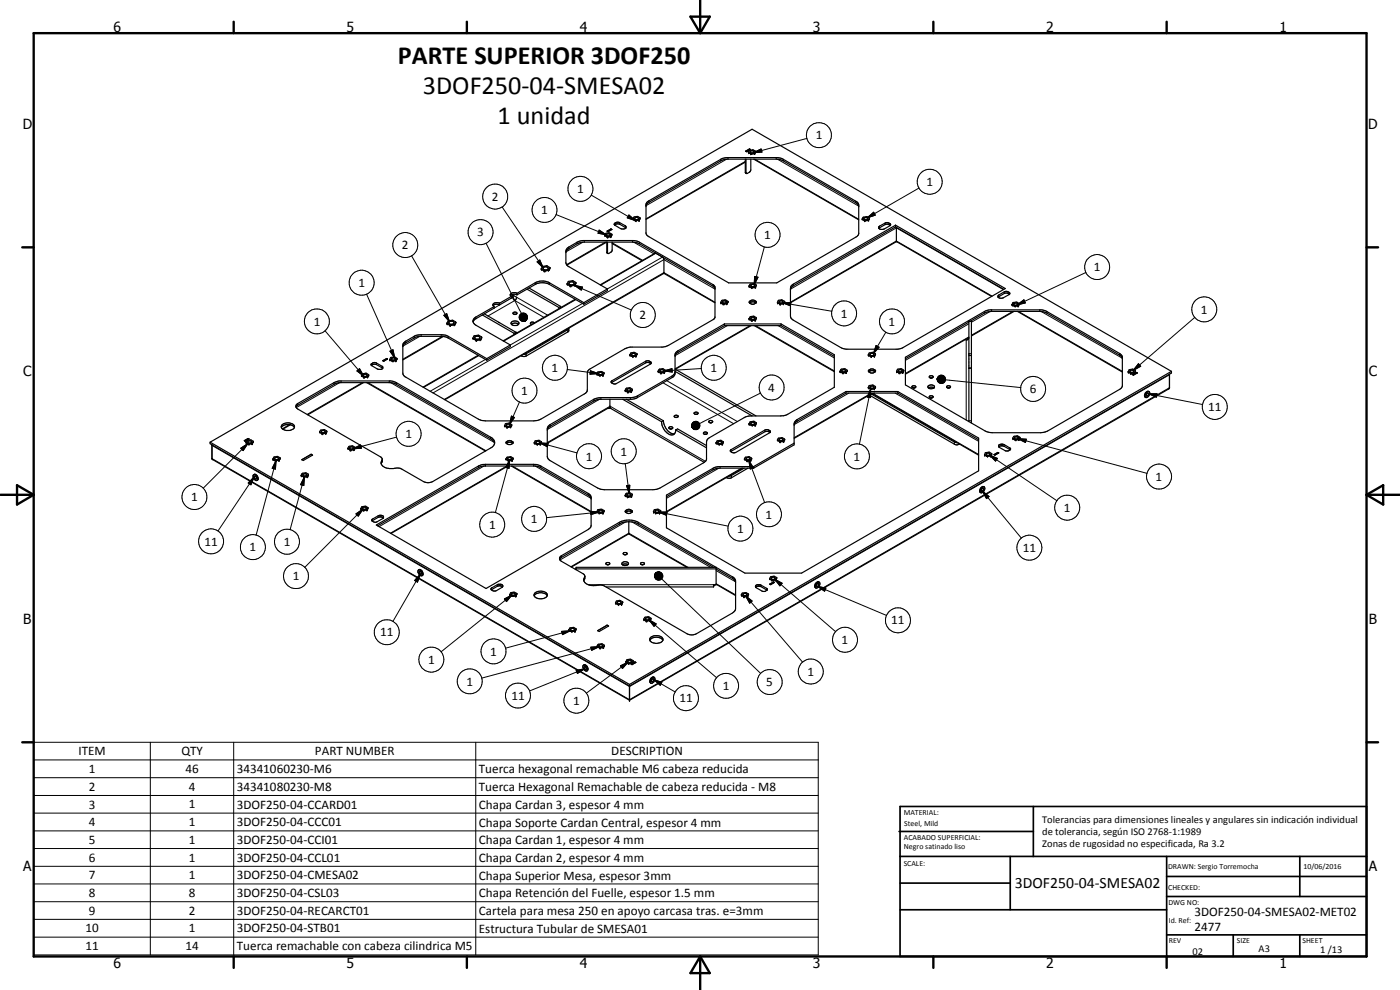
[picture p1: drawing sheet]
<svg xmlns="http://www.w3.org/2000/svg" width="420mm" height="297mm" viewBox="0 0 420 297" stroke-linecap="round" stroke-linejoin="round" font-family="sans-serif">
<defs><g id="words">
<g font-size="7.9">
<text x="119.4" y="19.1">PARTE SUPERIOR 3DOF250</text>
<text x="126.9" y="28.1">3DOF250-04-SMESA02</text>
<text x="149.3" y="37.1">1 unidad</text>
</g>
<text font-size="4.7" x="304.6" y="266.5">3DOF250-04-SMESA02</text>
<g font-size="4.2">
<text x="34" y="9.6">6</text>
<text x="104" y="9.6">5</text>
<text x="174" y="9.6">4</text>
<text x="244" y="9.6">3</text>
<text x="314" y="9.6">2</text>
<text x="384" y="9.6">1</text>
<text x="6.8" y="38.7">D</text>
<text x="410.6" y="38.7">D</text>
<text x="7" y="112.9">C</text>
<text x="410.8" y="112.9">C</text>
<text x="7" y="187.1">B</text>
<text x="410.8" y="187.1">B</text>
<text x="7" y="261.4">A</text>
<text x="410.8" y="261.4">A</text>
<text x="34" y="290.4">6</text>
<text x="104" y="290.4">5</text>
<text x="174" y="290.4">4</text>
<text x="244" y="290.4">3</text>
<text x="314" y="290.4">2</text>
<text x="384" y="290.4">1</text>
</g>
<g font-size="3.9">
<text x="244.8" y="41.8">1</text>
<text x="173.2" y="58">1</text>
<text x="278" y="55.8">1</text>
<text x="147.6" y="60.3">2</text>
<text x="162.4" y="64.3">1</text>
<text x="143.2" y="70.9">3</text>
<text x="229.4" y="71.8">1</text>
<text x="120.6" y="74.8">2</text>
<text x="328.3" y="81.4">1</text>
<text x="107.6" y="86.1">1</text>
<text x="192" y="95.8">2</text>
<text x="252.3" y="95.3">1</text>
<text x="360.4" y="94.1">1</text>
<text x="94.1" y="97.7">1</text>
<text x="266.7" y="97.7">1</text>
<text x="165.6" y="111.6">1</text>
<text x="213.2" y="111.6">1</text>
<text x="156.5" y="118.5">1</text>
<text x="230.6" y="117.6">4</text>
<text x="309.1" y="118">6</text>
<text x="362.6" y="123.4">11</text>
<text x="121.7" y="131.4">1</text>
<text x="186.2" y="136.7">1</text>
<text x="175.8" y="138.2">1</text>
<text x="256.2" y="138.2">1</text>
<text x="346.8" y="144.3">1</text>
<text x="57.4" y="150.4">1</text>
<text x="229.8" y="155.6">1</text>
<text x="319.3" y="153.6">1</text>
<text x="146.8" y="158.7">1</text>
<text x="159.3" y="157">1</text>
<text x="221.2" y="159.9">1</text>
<text x="61.4" y="163.7">11</text>
<text x="74.9" y="165.4">1</text>
<text x="85.2" y="163.8">1</text>
<text x="306.9" y="165.6">11</text>
<text x="87.9" y="174.1">1</text>
<text x="114.1" y="191">11</text>
<text x="267.5" y="187.4">11</text>
<text x="147.1" y="196.7">1</text>
<text x="252.6" y="193.2">1</text>
<text x="128.5" y="199.2">1</text>
<text x="242.3" y="202.7">1</text>
<text x="140" y="205.7">1</text>
<text x="153.5" y="210">11</text>
<text x="216.9" y="207.1">1</text>
<text x="230" y="205.9">5</text>
<text x="172" y="211.5">1</text>
<text x="203.9" y="210.7">11</text>
<text x="23.6" y="226.6">ITEM</text>
<text x="54.4" y="226.7">QTY</text>
<text x="94.5" y="226.6">PART NUMBER</text>
<text x="183.5" y="226.7">DESCRIPTION</text>
<text x="26.7" y="231.9">1</text>
<text x="55.7" y="231.9">46</text>
<text x="71.1" y="231.9">34341060230-M6</text>
<text x="143.7" y="232">Tuerca hexagonal remachable M6 cabeza reducida</text>
<text x="26.7" y="237.3">2</text>
<text x="56.6" y="237.3">4</text>
<text x="71.1" y="237.3">34341080230-M8</text>
<text x="143.7" y="237.4">Tuerca Hexagonal Remachable de cabeza reducida - M8</text>
<text x="26.7" y="242.6">3</text>
<text x="56.6" y="242.6">1</text>
<text x="71.1" y="242.6">3DOF250-04-CCARD01</text>
<text x="143.7" y="242.7">Chapa Cardan 3, espesor 4 mm</text>
<text x="26.7" y="247.9">4</text>
<text x="56.6" y="247.9">1</text>
<text x="71.1" y="247.9">3DOF250-04-CCC01</text>
<text x="143.7" y="248">Chapa Soporte Cardan Central, espesor 4 mm</text>
<text x="26.7" y="253.2">5</text>
<text x="56.6" y="253.2">1</text>
<text x="71.1" y="253.2">3DOF250-04-CCI01</text>
<text x="143.7" y="253.3">Chapa Cardan 1, espesor 4 mm</text>
<text x="26.7" y="258.5">6</text>
<text x="26.7" y="263.8">7</text>
<text x="56.6" y="258.5">1</text>
<text x="56.6" y="263.8">1</text>
<text x="71.1" y="258.5">3DOF250-04-CCL01</text>
<text x="71.1" y="263.8">3DOF250-04-CMESA02</text>
<text x="143.7" y="258.6">Chapa Cardan 2, espesor 4 mm</text>
<text x="143.7" y="263.9">Chapa Superior Mesa, espesor 3mm</text>
<text x="26.7" y="269.2">8</text>
<text x="56.6" y="269.2">8</text>
<text x="71.1" y="269.2">3DOF250-04-CSL03</text>
<text x="143.7" y="269.2">Chapa Retención del Fuelle, espesor 1.5 mm</text>
<text x="26.7" y="274.5">9</text>
<text x="56.6" y="274.5">2</text>
<text x="71.1" y="274.5">3DOF250-04-RECARCT01</text>
<text x="143.7" y="274.6">Cartela para mesa 250 en apoyo carcasa tras. e=3mm</text>
<text x="358.5" y="275">3DOF250-04-SMESA02-MET02</text>
<text x="25.6" y="279.8">10</text>
<text x="56.6" y="279.8">1</text>
<text x="71.1" y="279.8">3DOF250-04-STB01</text>
<text x="143.7" y="279.9">Estructura Tubular de SMESA01</text>
<text x="358.5" y="279.4">2477</text>
<text x="25.6" y="285.1">11</text>
<text x="55.7" y="285.1">14</text>
<text x="71.1" y="285.2">Tuerca remachable con cabeza cilindrica M5</text>
</g>
<g font-size="3.1">
<text x="312.7" y="246.8">Tolerancias para dimensiones lineales y angulares sin indicación individual</text>
<text x="312.7" y="250.4">de tolerancia, según ISO 2768-1:1989</text>
<text x="312.7" y="254">Zonas de rugosidad no especificada, Ra 3.2</text>
<text x="357.9" y="286.4">02</text>
<text x="377.7" y="285.6">A3</text>
<text x="396.2" y="285.9">1 /13</text>
</g>
<g font-size="2.4">
<text x="271.2" y="244.4">MATERIAL:</text>
<text x="271.3" y="252">ACABADO SUPERFICIAL:</text>
<text x="271.4" y="247.9">Steel, Mild</text>
<text x="271.3" y="254.6">Negro satinado liso</text>
<text x="271.2" y="259.7">SCALE:</text>
<text x="350.6" y="260.8">DRAWN: Sergio Torremocha</text>
<text x="391.2" y="260.6">10/06/2016</text>
<text x="350.6" y="267">CHECKED:</text>
<text x="350.6" y="271.4">DWG NO:</text>
<text x="350.8" y="276.9">Id. Ref:</text>
<text x="350.8" y="282.8">REV</text>
<text x="371.2" y="282.9">SIZE</text>
<text x="390.9" y="282.9">SHEET</text>
</g>
</g></defs>
<g fill="none" stroke="#000" stroke-width=".35">
<path d="M223.7 48.6l-29.8 17.2M223.7 47.8v4l.3 .3M223.9 47.8v4l.2 .3M224.6 45.6l.1 .2M224.6 45.6v.1M224.7 45.8h.1M224.7 45.8l.6 .3M224.9 44.7l.3 .2-1.1 .6M224.9 44.7l-1.1 .6 .3 .2M224.9 44.7h.1M224.9 44.7l-1.1 .7 .3 .1M224.9 44.7l.3 .1"/>
<path d="M225.1 45.5a.64 .64 0 0 1 .7-.3 .64 .64 0 0 1 .5 .5 .67 .67 0 0 1-1.2-.2zM225.2 44.8v.1M225.2 44.8l-1.1 .7M225.3 46.1l.2 .1M225.3 47.8v3.3l-.3 .5-.9 .5M225.4 46.2h.1M225.5 46.2h.1M226.2 47.8l31.5 18.2M226.4 46.1l-.9 .1M226.4 46.1h.1M226.6 46l-.2 .1M226.8 45.5l-.2 .5"/>
<path d="M226.8 45.5l-.1-.2a1.67 1.67 0 0 0-1.9-.1l-.2 .4M169.8 75.8l.2-.4 .7-.8 2.5-1.4 1.3-.5 15.3-.1 1.2 .2 .9 .4 22.1 12.7 .6 .6M181.5 70.6l.2-.5a1.4 1.4 0 0 1 1.9 .3l-.2 .5M181.5 70.6l.1 .1M181.5 70.6h.1M181.6 70.7l.5 .3M181.6 70.7h.1M181.6 70.7l.5 .4M182.1 70.3h1a.57 .57 0 0 1-.4 .6 .57 .57 0 0 1-.7-.3zM182.1 71.1h.3M182.1 71v.1M182.1 71l.3 .1"/>
<path d="M182.3 72.6v3.3l.2 .2M182.4 76.1l-.3-.3v-3.2l-12 6.9M183.2 71l-.8 .1M183.2 71h.1M183.3 71h.1M183.3 68.7l-1.1 .6 .3 .2M183.3 68.7l.3 .2M183.3 68.7h.1M183.4 68.7l.2 .1M183.4 68.7l-1.2 .7 .2 .1M183.4 70.9l-.2 .1M183.4 70.9l-.1 .1"/>
<path d="M183.6 68.8v.1M183.6 68.8l-1.2 .7M183.6 68.9l-1.1 .6M183.7 73.1l9 5.1M183.7 72.6v2.7l-1.2 .8M184.4 67.5l.6-.3h.8l2 1.2M184.6 66.9l1.2-.2 1.9 1 .2 .7-.6 .3-1.1-.1-1.6-1-.3-.3zM189.9 65.7l.3-.5a1.51 1.51 0 0 1 1.9 .1l-.2 .7M189.9 65.7l.1 .1M189.9 65.7h.1M190 65.7v.1M190 65.8l.7 .4"/>
<path d="M190 65.8h.1M190.5 65.4a.55 .55 0 0 1 .7-.2 .55 .55 0 0 1 .3 .6 .65 .65 0 0 1-1.1-.3zM190.7 66.2h.2M191.7 66.1l-.8 .1M191.9 66l-.2 .1M193.9 61.7l.9-1 22.1-12.7 1.6-.2h14.4l2.2 .5 22 12.7 .6 .8M194.3 60.6l22.6-13.1 1.1-.2h15.7l1.1 .3 22.5 13.1 .4 .6v8.8l-.6 .9-24 13.9h-14.4l-24.4-14.2-.4-.7v-8.8zM258.8 65.7l.2-.5 1-.2 .8 .4-.1 .6M258.8 65.7l.1 .1M258.8 65.7l.1 .2M258.9 65.8l.5 .4M258.9 65.8v.1"/>
<path d="M258.9 65.9l.5 .3M259.3 65.4a.66 .66 0 0 1 1.1 .3 .58 .58 0 0 1-.6 .3 .58 .58 0 0 1-.5-.6zM259.4 66.2h.3M259.5 66.2l.1 .1M259.5 66.3h.2M259.7 66.2v.1M260.5 66.1l-.8 .1M260.5 66.1h.1M260.5 66.1l-.8 .2M260.7 66l-.2 .1M260.7 66h.1M263.7 68.1l1.9-1.2a1.15 1.15 0 0 1 1.7 .6l-2.3 1.3-1.1-.1z"/>
<path d="M267.2 67.6l-.6-.3h-.8l-2 1.2M268.8 68.1l-31 17.8-.6 1.1M268.8 67.6v.5M268.8 68.1l32.5 18.7M269 72.5l28.6 16.4M269 68.2l-.1 4.4-31.7 18.2M134.8 96.6a.79 .79 0 0 1 .8-.3 .79 .79 0 0 1 .6 .7 .88 .88 0 0 1-1.5-.2zM135 97.6h.3M135 97.6h.1M135.3 97.6h.1M136.3 97.5l.4-.9a1.88 1.88 0 0 0-2.2-.3l-.4 .6 .9 .7M136.3 97.5l-1 .1"/>
<path d="M136.4 97.4l-.1 .1M142 96.6l.8 1 10.4 5.9M144.7 94.5l9.6 5.5M145.3 94.1l9.5 5.6M148.3 92l-5.7 3.3-.5 .6-.1 .7M148.3 92v.5l-5.7 3.3-.6 .8M149.6 96.7l.3 .1M149.9 91a1.34 1.34 0 0 0-2 .6l.4 .4M149.9 91v.5M149.9 91.5a1.62 1.62 0 0 0-1.9 .2M153.4 88.9l-3.5 2.1M153.4 88.9v.6l-3.5 2"/>
<path d="M153.5 97.3a1.57 1.57 0 0 1 2.1 0M153.5 96.6a1.41 1.41 0 0 1 2.2 .5l-.5 .5-1 .1-.7-.3-.1-.3zM153.9 88.3l.1 1.3 .5 .6 .6-1-1.2-.6M154 93.9a.67 .67 0 0 1 1.1 .1 .6 .6 0 0 1-.6 .4 .6 .6 0 0 1-.5-.5zM154.3 88.7l-.4 .2M154.3 100v.4M154.4 94.3h.4M154.8 99.7l.3 .2M154.8 99.7v.4M154.8 99.7l-.5 .3M155.1 88v.5M155.1 88.5l5.8-3.3a4.9 4.9 0 0 1 3.7 0l10.6 6.1"/>
<path d="M155.1 88l5.5-3.2a4.5 4.5 0 0 1 4.3 0l10.3 6M155.1 88.5a1.62 1.62 0 0 0-1.9 .2M155.1 88l-.4-.2a1.46 1.46 0 0 0-1.6 .6l.3 .5M158.1 86.7l9.6 5.5M158.7 86.4l9.6 5.5M160.3 96.9a.71 .71 0 0 0-1.1 .1l.3 .3M162.5 80.6v.2M162.5 80.7v.1M162.5 80.8l.8 .4M163 80.3a.83 .83 0 0 1 .9-.3 .83 .83 0 0 1 .6 .7 .82 .82 0 0 1-.9 .3 .82 .82 0 0 1-.6-.7zM163.3 81.2l.1 .1M164.6 81.1l-1.3 .1"/>
<path d="M164.6 81.1h.1M164.7 81.1h.1M164.8 81l-.1 .1M164.8 81l-.2 .1M164.8 81h.1M165 80.4l-.2 .6M165 80.4l-1.1-.6-1.1 .2-.3 .6M167.7 92.2v.4M168.3 91.9v.4M168.3 91.9l-.6 .3M170.3 85.2v.1M170.3 85.3h.1"/>
<path d="M170.3 85.3l.3-.8 1.3-.3 .9 .7-.4 .7M170.3 85.3l.7 .4M170.7 98.5v.7l-.3 .4-12.5 7.2-.8 .2-.7-.3M170.7 98.6l-12.8 7.5-.7 .2M170.9 84.7l.2-.1a.68 .68 0 0 1 .8 0 .68 .68 0 0 1 .3 .7 .99 .99 0 0 1-1.5-.3zM171 85.7l.2 .1M172.4 85.6l-1.4 .1M172.5 85.6h-.1M172.6 89.8l-21.6 12.5M175.2 90.8v.5M182.3 86.7l-12-7-.5-.9v-3.4l.5-.9 3.2-2 1.4-.3h15.3l1.4 .3 22.6 13.1 .4 .5v9.1l-.6 .7-13.7 7.9-1.4 .3-10.4 .2-1 .3-10.6 6.2-.6 .6v.5v5.1l-.1 .4-.5 .6-14.4 8.2-15.6 .1-1.5-.3-22.7-13-.6-.8 .1-9.1 .8-.7 3.5-1.9 7.1-.1 1.5 .2 12.2 7M182.3 86.7l-7.1 4.1"/>
<path d="M182.3 86.7v.5l-7.1 4.1M199.2 82l-65.7 37.9M199.2 82v-4.4l-.4-.5-2.2-1.2-16.5 9.6M199.2 82l15.4 8.8M216.4 90.7l.3-.6a1.53 1.53 0 0 1 1.8 .4l-.2 .5M216.4 90.7l.6 .5M216.4 90.7h.1M216.9 90.5a.64 .64 0 0 1 1.1 .2 .68 .68 0 0 1-1.2-.1zM217 91.2h.2M217.4 97.7h17M217.4 97.2h17M217.4 97.2v.5"/>
<path d="M217.4 97.2l-14.4 8.4-.4 .7v5.8l-.6 1.1-11.3 6.4-1.1 .2h-9.7l-1.4 .4-13.4 7.7-.6 .5-.3 .7M217.4 97.7l-14 8-.8 1M218.1 91.1l-.9 .1M218.1 91.1h.1M218.3 91l-.2 .1M224.8 95.6l.3-.5a1.44 1.44 0 0 1 1.8 .1l-.1 .7M224.8 95.6l.1 .2M224.8 85.8l.1 .1M224.8 95.6l.1 .1M224.9 95.8l.6 .3M224.9 95.7v.1M224.9 85.9l.6 .4"/>
<path d="M224.9 90.9a1.35 1.35 0 0 1 2 0M224.9 90.4a1.18 1.18 0 0 1 2.1 .4 1.22 1.22 0 0 1-2.1-.2zM225.3 95.4l.5-.2 .6 .1a.53 .53 0 0 1-.5 .6 .53 .53 0 0 1-.6-.5zM225.4 85.6l.2-.2a.43 .43 0 0 1 .7 0 .43 .43 0 0 1-.1 .6h-.6zM225.4 97.7l-22.7 13.1M225.5 96.1h.1M225.5 86.3h.3M225.5 86.3h.1M225.5 86.3l.2 .1M225.6 86.3l.2 .1M225.8 86.3v.1M226.4 97.7l24 13.8"/>
<path d="M226.6 96l-1.1 .1M226.6 86.2l-.8 .1M226.6 86.2h.1M226.6 86.2l-.8 .2M226.8 95.9l-.2 .1M226.8 86.1l-.2 .1M226.8 86.1h-.1M227 85.6h.1M227 85.6l-.2 .5M227 85.6l-.1-.1a1.51 1.51 0 0 0-1.8-.2l-.3 .5M233.3 90.7l.4-.6a1.59 1.59 0 0 1 1.8 .4l-.3 .5M233.3 90.7l.7 .5"/>
<path d="M233.3 90.7h.1M233.9 90.4l.6-.1 .5 .3a.66 .66 0 0 1-.6 .4 .66 .66 0 0 1-.6-.4zM234 91.2h.2M234.4 97.2v.5M234.4 97.2l16 9.2v9.8l-14.6 8.4-1.5 .2h-9.2l-1.8 .5-10.8 6.4-.5 .8v5.3l-.6 .9-14.3 8.1h-16.8l-15.2-8.6-.6-.5-.3-.8v-8.3l.7-1 13.9-8.1 1.5-.2h9.3l1.4-.3 10.7-6.2 .6-.5 .3-.7M234.4 97.7l16 9.2M235.1 91.1l-.9 .1M235.2 91l-.1 .1M237.4 85.8l.7-.5 30.7-17.7 32.9 19-30.9 17.8-1.5 .4h-15.3l-1.7-.5-14.2-8.2-.7-.6-.2-.6v-8.4zM290.8 96.6l-19.1 11.1M291.3 96.4l4.1-2.5 1.4-.4 15.3-.1 1.1 .2 1 .3 22 12.8 .6 .8M299.8 88.5l1.6-1a1.2 1.2 0 0 1 1.7 .7l-2.3 1.3a.71 .71 0 0 1-.9 0 .71 .71 0 0 1-.1-1z"/>
<path d="M303 88.3l-.8-.4-.6 .1-2.1 1.2M303.7 91.4l.2-.6a1.47 1.47 0 0 1 2 .4l-.2 .5M303.7 91.4l.7 .4M303.7 91.4h.1M304.2 91.1a.74 .74 0 0 1 1.2 .2 .63 .63 0 0 1-.6 .3 .63 .63 0 0 1-.6-.5zM304.3 93.4l-12.8 7.4M304.4 91.8l.3 .1M304.4 91.8v.1M304.4 91.9h.1M304.4 91.9h.2M304.5 91.9h.2M305.3 93.4l31.5 18.2"/>
<path d="M305.7 91.7l-1 .2M305.7 91.7h-.1M108.5 112.7l.2-.5 1.1-.2 .8 .4-.2 .6M108.5 112.7l.1 .1M108.5 112.7l.1 .2M108.5 112.8l.1 .1M108.6 112.8l.8 .4M109 112.5a.66 .66 0 0 1 1.2 .1 .62 .62 0 0 1-.6 .3 .62 .62 0 0 1-.6-.4zM109.1 114.8l-16.7 9.7M109.3 113.2h.1M109.4 113.2h.1M110.1 114.8l35.6 20.5"/>
<path d="M110.3 113.1l-.9 .1M110.3 113.1h.1M110.4 113l-.1 .1M110.4 113h.1M111.5 109.6l2.1 1.2h.9l.4-.3M111.5 109.6l-.1-.1a1.12 1.12 0 0 1 1.6-.6l1.8 1.1 .1 .5M111.5 109.6l1.1-.3 2.2 1.2M116 107.6l.3 .1M116 107.6l-1.1 .6 .3 .2M116 107.6h.1M116.3 107.7l-1.1 .7M116.3 107.7l-.2-.1-1.2 .6 .2 .2"/>
<path d="M116.3 107.7l-1.2 .7M116.3 107.7h.1M117 107.8v.1M117 107.9l.7 .4M117.5 107.6a.64 .64 0 0 1 .7-.3 .64 .64 0 0 1 .4 .5 .64 .64 0 0 1-.6 .3 .64 .64 0 0 1-.5-.5zM117.7 108.3h.2M117.7 108.3h.1M118.8 108.2l-.9 .1M118.9 108.1l-.1 .1M118.9 108.1h.1M119.2 107.6l-.3 .5M119.2 107.6l-.1-.1a1.59 1.59 0 0 0-1.9-.2l-.2 .5"/>
<path d="M120.9 104.1l.2-.7 .4-.4 3.4-1.9 1.1-.2 7.2 .1 1.3 .4 11.6 6.7M133 101l-12.1 7M141.9 101.5l.4-.7 1.3-.2 1 .5-.4 .8M141.9 101.5l.1 .1M142 101.6l.8 .4M142 101.6h.1M142 101.6l.8 .5M142.5 101.1a.83 .83 0 0 1 .9-.3 .83 .83 0 0 1 .6 .7l-.4 .3h-.7l-.5-.4zM142.8 102l.1 .1M142.8 102v.1M143.5 106.6l-16.6 9.6M144.2 101.9l-1.4 .2"/>
<path d="M144.2 101.9h.1M146.1 107.6v.5M153.2 103.5l-7.1 4.1M153.2 103.5v.5l-7.1 4.1M179.1 112.2l.1 .1M179.2 112.3l.6 .3M179.2 112.3l.6 .4M179.7 111.9a.67 .67 0 0 1 1.1 .3l-.6 .2-.5-.1zM179.8 112.7h.3M179.8 112.6l.3 .1M179.8 112.6v.1M180.9 112.6l-.8 .1"/>
<path d="M181.1 112.4l-.2 .2M181.1 112.4v.1M181.1 112.5l-.2 .1M181.3 112l-.2 .5M181.3 112v-.2a1.67 1.67 0 0 0-1.9-.1l-.3 .5M181.3 112h.1M183 119.8l.1 2.4 .3 .4 28 16.1M183.5 114.3l10.3-5.9a1 1 0 0 1 1.6 .7l-10.4 6a1.09 1.09 0 0 1-1.6-.6zM186.9 119.8l11.6 6.7M187.7 117.1v.1M187.7 117.2l.6 .4M188 119.8l11.1 6.4"/>
<path d="M188.2 116.8a.66 .66 0 0 1 1.1 .2 .6 .6 0 0 1-.6 .3 .6 .6 0 0 1-.5-.5zM188.3 117.6h.2M189 106.5l.1 .1M189.1 106.6l.6 .3M189.1 106.6l.6 .4M189.4 117.5l-.9 .1M189.5 117.4l-.1 .1M189.5 117.4h.1M189.6 106.3a.65 .65 0 0 1 1.1 .2l-.6 .2-.5-.1zM189.6 117.3v.1M189.6 117.3l-.2 .2M189.7 107h.2"/>
<path d="M189.7 106.9v.1M189.7 106.9l.2 .1M189.8 116.9l-.2 .4M189.8 116.9l-.9-.6-.9 .2-.3 .6M189.8 116.9l-.2 .5M190.8 106.8h.1M190.8 106.8l-.9 .2M191 106.7l-.2 .1zM191.2 106.3l-.2 .5M191.2 106.3a1.47 1.47 0 0 0-1.9-.3l-.3 .5M191.2 106.3h.1M195.4 109.1l-.8-.3h-.6l-10.5 6.1"/>
<path d="M197.5 111.4l.4-.7 .9-.1 .8 .4-.1 .6M197.5 111.4l.1 .1M197.5 111.4h.1M197.6 111.4v.1M197.6 111.5l.6 .3M198.1 111.1a.66 .66 0 0 1 1.1 .2 .69 .69 0 0 1-1.2 0zM198.2 111.8l.2 .1M199.3 111.8l-.9 .1M199.5 111.7l-.2 .1M199.5 111.6l-.2 .2M199.5 111.6v.1M202.6 111.4l23.2 13.4"/>
<path d="M202.6 110.7l24.3 14.1M252.6 111.1l.8-.2 .4 .5-.8 .2zM252.8 111.8l.3 .1M253.9 117.5l-15.2 8.8-.4 .8v6.4l-12.1 7M253.9 117.9l-14.7 8.5-.7 .8-.2 .4M253.9 117.5h15.5M253.9 117.5v.4M253.9 117.9h15.5M254 111.6l-.9 .3M254 111.6l.3-.4-.7-.5h-1.1l-.4 .7 .7 .4M254 111.6v.1M260.6 116.2l.1 .2"/>
<path d="M260.6 116.2v.2M260.6 106.5v.1M260.6 106.5l.1 .1M260.6 116.4h.1M260.6 106.6h.1M260.7 116.4l.8 .4M260.7 106.6l.6 .3M260.7 106.6l.6 .4M260.7 111.5a1.39 1.39 0 0 0 2 0M260.7 111.5l-.1-.1a1.1 1.1 0 0 1 1.1-.7 1.1 1.1 0 0 1 1 .7v.1M260.7 111.5a1.43 1.43 0 0 1 2 0M260.9 118.5l25.5 14.8 .9 .2 .6-.3"/>
<path d="M260.9 117.9l.5 .3M261.2 106.1l1 .1a.53 .53 0 0 1-.5 .5 .53 .53 0 0 1-.6-.5zM261.2 116h1a.58 .58 0 0 1-.5 .5 .58 .58 0 0 1-.6-.4zM261.3 107h.2M261.3 106.9l.2 .1M261.3 106.9v.1M261.3 116.8h.2M261.4 116.8h.1M261.4 118.2l25 14.4 .8 .2M261.5 118.2l-23.2 13.3M261.5 116.8h.1M261.9 118.2l31.8 18.4"/>
<path d="M262.4 116.6l-.9 .2M262.4 116.6v.1M262.4 116.7l-.9 .1M262.4 106.8l-.9 .2M262.4 117.9l-1 .3M262.5 116.6h.1M262.5 106.8h-.1M262.5 116.5l-.1 .1M262.5 106.7v.1M262.5 116.5v.1M262.5 106.7l-.1 .1M262.8 116.1l-.3 .4"/>
<path d="M262.8 116.1l-.1-.1a1.58 1.58 0 0 0-1.9-.3l-.2 .5M262.8 116.1l-.3 .5M262.8 106.3l-.3 .4M262.8 106.3a1.47 1.47 0 0 0-2-.3l-.2 .5M262.8 106.3l-.3 .5M269.4 117.9l24.3 14.1M269.4 117.5l24.3 13.9v9.9l-53.1 30.7h-17l-23.6-13.6v-9.9l14.6-8.3 1.1-.2h10.5M269.4 117.5v.4M269.7 111h.8a.33 .33 0 0 1 .2 .4 .33 .33 0 0 1-.4 .2l-.6-.2zM269.8 111.8v.1M270.8 111.8l-1 .1M270.8 111.8h.1"/>
<path d="M271 111.6l.2-.6-.6-.3h-1.1l-.4 .7 .7 .4M271 111.6l-.2 .2M271 111.6v.1M271 111.7l-.1 .1M271.7 107.2l24.4-14 1.1-.2h15.6l1.1 .3 22.3 12.9 .6 .9v8.8l-.8 .9-22.2 12.8-1.5 .2h-15.3l-1.3-.5-24-13.8zM273.7 115.9l.7-.2 .5 .3a.59 .59 0 0 1-.7 .4 .59 .59 0 0 1-.5-.5zM274.1 116.4h.4M278.5 115.8a1.16 1.16 0 0 1 1.9 .4 1 1 0 0 1-1.1 .6 1 1 0 0 1-.8-1zM278.7 116.4l.5-.2 1.1 .2M278.9 118.9a.61 .61 0 0 1 .7-.2 .61 .61 0 0 1 .4 .6 .59 .59 0 0 1-.7 .2 .59 .59 0 0 1-.4-.6zM278.9 112.9a.72 .72 0 0 1 1.2 .3l-.4 .2h-.5l-.3-.2zM279.3 119.4h.4"/>
<path d="M284.1 115.9a.61 .61 0 0 1 .7-.2 .61 .61 0 0 1 .4 .5 .66 .66 0 0 1-1.1-.2zM284.5 116.4h.4M290.8 101.3l-19.1 11M290.8 110.4h.7M290.8 101.3l-.4 .6h-.7M338.6 111.5l.2-.5 1-.3 1 .6-.3 .5M338.6 111.5l.1 .1M338.7 111.6l.6 .4M339.2 111.2a.66 .66 0 0 1 1.1 .3 .62 .62 0 0 1-.7 .3 .62 .62 0 0 1-.5-.5zM339.3 112h.2M339.3 112h.1M339.9 112.4l1.2-.6 .2 .1-1.1 .7z"/>
<path d="M340.3 111.9l-.8 .1M340.5 111.8l-.2 .1M340.5 111.8h.1M341 111.8l.3 .1M341.3 111.9l-1.2 .6-.2-.1M341.3 111.9h.1M344.1 118.2l.4-.3a.43 .43 0 0 1 .1 .6 .43 .43 0 0 1-.6 .2zM344.8 117.5a1.18 1.18 0 0 0-.9 1.8 1.06 1.06 0 0 0 1-.7 1.06 1.06 0 0 0-.3-1.2 1.1 1.1 0 0 0-1 .7 1.1 1.1 0 0 0 .3 1.2M350.9 112.3l.1 4.2-.3 .2-161.8 93.4M351.6 111.4l-125.9-72.6-162.6 93.9M351.6 111.4l-162.7 94M351.6 111.4v.5l-162.7 93.9-125.8-72.7v-.4"/>
<path d="M63.1 132.7l125.8 72.7M63.7 133.6h-.1M63.7 133.5l-.1 4.1 .3 .3 125 72.2M73.4 132.2l1.1-.6 .2 .1-1.1 .7zM73.9 132.7l.2-.5a1.52 1.52 0 0 1 1.9 .3l-.2 .5M73.9 132.7v.1M73.9 132.8h.1M73.9 132.8l.9 .4M74.5 131.6l-1.2 .6 .3 .2 1.1-.7M74.5 131.6l.2 .1M74.5 131.6h.1M74.5 132.4a.68 .68 0 0 1 1 .3 .56 .56 0 0 1-.7 .3 .56 .56 0 0 1-.3-.6z"/>
<path d="M74.6 133.2h.2M74.6 133.2l.1 .1M74.7 131.7h.1M75.8 133l-1 .2M75.8 133v.1M81.9 137.7l.7 .5M81.9 137.7l.3-.5a1.51 1.51 0 0 1 1.8 .1l-.1 .7M81.9 137.7h.1M82.5 137.4a.72 .72 0 0 1 1.1 .3l-.3 .2h-.6l-.3-.2zM82.6 138.2h.1M83.7 138.1l-1.1 .1M83.9 138l-.2 .1"/>
<path d="M84.4 128.3a2.54 2.54 0 0 1 3.9 0M84.6 127.6a2.54 2.54 0 0 1 3.8 .3l-.1 .4a2.64 2.64 0 0 1-3.7 .2l-.2-.4zM87.2 127.4l-2.3 1.4M88.8 122.1l.6-.5 11.5-6.6 1-.2 15.7 .1 1 .2 28.7 16.6 .9 .8 .2 .5M88.8 122.2v-.6l.6-.5 11.8-6.7 16.4-.1 1.3 .5 28.4 16.4a1.68 1.68 0 0 1 1.2 1.6 1.68 1.68 0 0 1-1.2 1.6l-17.4 10.1a3 3 0 0 1-2.8 0l-7.4-4a8.7 8.7 0 0 1-4.6-.5 1.37 1.37 0 0 1-.4-2.1M88.8 122.2l.6 .5 24.9 14.5 .4 .5v.8l-.3 .6M90.6 137.9l2.8-1.6 .4 .3-2.8 1.6zM93.4 136.3v.1M93.4 136.3l-2.8 1.7M95.9 129.6l.3-.5a1.45 1.45 0 0 1 1.9 .3l-.2 .5M95.9 129.6l.1 .1M96 129.7l.6 .4"/>
<path d="M96 129.7v.1M96.4 129.4a.56 .56 0 0 1 .7-.3 .56 .56 0 0 1 .4 .6l-.9 .1zM96.6 130.1h.2M96.7 130.1h.1M97.7 130l-.9 .1M97.7 130h.1M97.8 129.9l-.1 .1M97.8 129.9h.1M97.9 129.9l-.2 .1M104.4 134.5l.2-.5a1.51 1.51 0 0 1 1.9 .2l-.2 .6M104.4 134.5l.1 .1M104.4 134.5h.1"/>
<path d="M104.5 134.6l.6 .4M105 134.2l.7-.1 .4 .4a.71 .71 0 0 1-1.2-.1zM105.1 135h.2M105.2 135h.1M106.2 134.9l-.9 .1M106.3 134.8l-.1 .1M106.3 134.8h.1M151.4 127.7l.3-.5a1.51 1.51 0 0 1 1.8 .2l-.1 .6M151.4 127.7l.1 .1M151.5 127.8h.1M151.5 127.8l.8 .4M151.8 137.7l.3-.5a1.45 1.45 0 0 1 1.9 .3l-.2 .5"/>
<path d="M151.8 137.7l.1 .1M151.9 137.8l.7 .4M152 133a1.47 1.47 0 0 1 1.9 0M152 127.5a.68 .68 0 0 1 1.1 .1 .65 .65 0 0 1-.6 .4 .65 .65 0 0 1-.6-.4zM152.1 132.5a1.21 1.21 0 0 1 1.9 .4 1.22 1.22 0 0 1-2.1-.2zM152.2 128.2h.1M152.3 128.2h.1M152.3 137.5l.9-.2 .3 .4a.65 .65 0 0 1-.6 .3 .65 .65 0 0 1-.6-.5zM152.4 139.8l-35.1 20.3M152.6 138.2l.2 .1M152.6 138.3h.1M152.7 138.3h.1"/>
<path d="M153.2 128.1l-.9 .1M153.2 128.1h.1M153.3 128h.1M153.4 128h.1M153.4 128l-.2 .1M153.4 139.8l24 13.9M153.6 138.1l-.8 .2M153.8 138l-.2 .1M160.3 132.8l.3-.5a1.52 1.52 0 0 1 1.9 .3l-.2 .5M160.3 132.8l.1 .2M160.3 132.8v.1M160.4 133h.1"/>
<path d="M160.4 133l.6 .3M160.9 132.6a.68 .68 0 0 1 1.1 .2 .63 .63 0 0 1-.7 .3 .63 .63 0 0 1-.4-.5zM161 133.3h.2M161 133.3h.1M162.1 133.2l-.9 .1M162.3 133.1l-.2 .1M183.1 122.1l-18.9 10.9M183.2 122.4l-.8 .2M198.5 126.5a3.8 3.8 0 0 0 3.4 4l.7-.6 .2-.9M199.1 126.2a4 4 0 0 0 3.3 4M199.1 126.2l-.6 .3M200.8 128.2a.68 .68 0 0 1 1.1 .2l-.8 .3-.3-.2z"/>
<path d="M202.4 124.8a.65 .65 0 0 1 1.1 .3 .61 .61 0 0 1-.7 .2 .61 .61 0 0 1-.4-.5zM202.7 125.3h.4M202.8 129l.6-.3 8.6 5M202.8 129l9.2 5.4M208.4 123.8a.69 .69 0 0 1 1.1 .2 .61 .61 0 0 1-.7 .3 .61 .61 0 0 1-.4-.5zM208.9 124.3h-.2M209 124.3h.1M211.1 129.8a.62 .62 0 0 1 .7-.2 .62 .62 0 0 1 .4 .5l-.8 .2zM212.8 126.4a.68 .68 0 0 1 1.1 .2 .61 .61 0 0 1-.7 .3 .61 .61 0 0 1-.4-.5zM213.1 126.9h.4M214.9 132.8v.1M214.9 132.8l.3-.5a1.45 1.45 0 0 1 1.9 .3l-.2 .5"/>
<path d="M214.9 132.8l.1 .2M214.9 132.9l.1 .1M215 133l.6 .3M215.4 132.6a.71 .71 0 0 1 1.2 .1 .63 .63 0 0 1-.6 .4 .63 .63 0 0 1-.6-.5zM215.6 133.3h.2M215.6 133.3h.1M215.7 133.3h.1M216.7 133.2l-.9 .1M216.8 133.1l-.1 .1M216.8 133.1h.1M216.9 133.1l-.2 .1M219.3 135l10.3-6a1.13 1.13 0 0 1 1.6 .7l-10.4 6.1a1.07 1.07 0 0 1-1.6-.7z"/>
<path d="M223.4 137.7l.2-.5a1.52 1.52 0 0 1 2 .3l-.3 .5M223.4 137.7l.1 .1M223.4 137.7l.7 .5M223.4 137.8h.1M223.5 137.8l.6 .4M223.9 137.5a.64 .64 0 0 1 .7-.2 .64 .64 0 0 1 .5 .5l-.8 .2-.3-.2zM224.1 138.2h.1M224.1 138.2l.2 .1M224.2 138.3h.1M224.3 138.3h-.1M224.3 138.3h.1M224.8 127.1l.1 .2"/>
<path d="M224.8 127.1l.3-.5a1.45 1.45 0 0 1 1.9 .3l-.2 .5M224.9 127.3l.6 .3M225.2 138.1l-.9 .2M225.3 138l-.1 .1M225.3 126.9a.58 .58 0 0 1 .7-.3 .58 .58 0 0 1 .4 .7h-.9zM225.5 127.6h.1M225.6 127.6h.1M226.2 140v.5M226.7 127.4h.1M226.8 127.4l-1.3 .2M231.1 129.8l-.8-.4-.7 .1-10.3 6M233.3 132l.7 .5"/>
<path d="M233.3 132l.2-.5a1.52 1.52 0 0 1 2 .3l-.3 .5M233.3 132l.1 .1M233.3 132.1h.1M233.4 132.1l.6 .4M233.8 131.8a.66 .66 0 0 1 1.2 .2 .63 .63 0 0 1-.6 .2 .63 .63 0 0 1-.6-.4zM234 132.5h.2M234.1 132.5v.1M234.2 132.5h.1M235.1 132.4l-.9 .1M235.2 132.3l-.1 .1M238.3 133l-12.1 7M290.8 126.5v-30.1h.7v30.5"/>
<path d="M295.5 136.4l.2-.5a1.52 1.52 0 0 1 1.9 .3l-.2 .5M295.5 136.4v.1M295.5 136.5l.7 .4M296 136.2l.7-.3 .4 .4a.6 .6 0 0 1-.6 .3 .6 .6 0 0 1-.5-.4zM296.2 136.9h.2M296.2 136.9h.1M297.2 136.8l-.8 .1M297.4 136.7l-.2 .1M298.3 136.4l1.1-.6 .4 .1-1.2 .7zM298.4 136.4l1.1-.6 .2 .1-1.1 .6zM299.7 135.9h.1M299.8 134.1l.5-.3h.7l2.2 1.2"/>
<path d="M299.9 133.4h1.5l1.8 1.1a.8 .8 0 0 1-.4 .8 .8 .8 0 0 1-.8 0l-2.2-1.1-.1-.5zM303.9 131.5l.3-.5a1.51 1.51 0 0 1 1.8 .1l-.1 .7M303.9 131.5l.1 .1M303.9 131.5h.1M304 131.6h.1M304 131.6l.6 .4M304.5 131.2l.7-.1 .4 .1a.53 .53 0 0 1-.6 .5 .53 .53 0 0 1-.5-.5zM304.6 132h.1M304.8 132h-.1M305.7 131.9l-1.1 .1M305.7 131.9h.1M305.9 131.8l-.2 .1"/>
<path d="M305.9 131.8h-.1M76.1 142.5a1.08 1.08 0 0 1 1 .5 1.08 1.08 0 0 1 0 1.2 1.21 1.21 0 0 1-1-1.7zM76.1 142.4a1.04 1.04 0 0 1 1.2 .5 1.04 1.04 0 0 1-.2 1.2M76.3 142.9a.5 .5 0 0 1 .6 .3 .5 .5 0 0 1-.1 .6l-.4-.4zM90.4 142.6l.2-.5a1.4 1.4 0 0 1 2 .3l-.2 .5M90.4 142.6l.1 .1M90.5 142.7l.6 .3M91 142.3l.6-.1 .4 .2a.53 .53 0 0 1-.5 .4 .53 .53 0 0 1-.5-.5zM91.1 143.1h.2M91.1 143l.2 .1M91.1 143v.1M92.1 143l-.8 .1"/>
<path d="M92.4 142.9l-.3 .1M108.3 152.6l.2-.5a1.45 1.45 0 0 1 1.9 .3l-.2 .5M108.3 152.6l.1 .1M108.4 152.7l.6 .4M108.8 152.4a.66 .66 0 0 1 1.2 .1 .68 .68 0 0 1-1.2-.1zM109 153.1h.2M109.1 153.1v.1M109.2 153.1l-.1 .1M110.1 153l-.9 .1M110.1 153h.1M110.2 152.9h.1M110.2 152.9l-.1 .1"/>
<path d="M111.7 155.8l1.8-1a.88 .88 0 0 1 1-.2 .88 .88 0 0 1 .5 .9l-1.8 1a1.09 1.09 0 0 1-1.6-.5zM112.9 157.5l30.7-17.7 1.3-.4h16.4l15.2 8.6 .7 .6 .2 .7v8.3l-.4 .9-31.1 18.1zM115.1 155.4l-.6-.3h-.7l-2.1 1.2M177.4 149.8l-.2-.7-.7-.6-14.8-8.5-1.1-.2-15.7 .1-1.1 .3-30.5 17.6M179.1 153.5h.1M179.1 153.5l.3-.5a1.52 1.52 0 0 1 1.9 .3l-.2 .5M179.1 153.5l.1 .1M179.2 153.6h.1M179.2 153.6l.6 .4M179.7 153.3a.64 .64 0 0 1 .6-.3 .64 .64 0 0 1 .5 .5 .64 .64 0 0 1-.6 .2 .64 .64 0 0 1-.5-.4zM179.8 154h.3M179.8 154l.2 .1"/>
<path d="M179.9 154v.1M179.9 154.1h.2M180.1 154v.1M180.9 153.9l-.8 .1M181.1 153.8l-.2 .1M187.7 148.6v.1M187.7 148.7l.8 .4M187.7 153.2a1.21 1.21 0 0 1 2.1 .4 1.2 1.2 0 0 1-2.1-.3zM187.7 153.7a1.39 1.39 0 0 1 2 0M188.2 148.3l.6-.2 .5 .3a.58 .58 0 0 1-.6 .5 .58 .58 0 0 1-.5-.5zM188.5 149.1h.1M188.7 156.5l.1 3.6"/>
<path d="M189.4 149l-.9 .1M189.4 149h.1M189.6 148.9l-.2 .1M189.8 148.4h.1M189.8 148.4l-.2 .5M189.8 148.4l-.1-.1a1.59 1.59 0 0 0-1.8-.2l-.2 .5M196.1 153.5l.2-.5a1.52 1.52 0 0 1 2 .3l-.2 .5M196.1 153.5l.1 .1M196.2 153.6l.6 .4M196.7 153.2a.54 .54 0 0 1 .6-.2 .54 .54 0 0 1 .3 .6l-.7 .1-.3-.2zM196.8 154l.3 .1M196.8 154h.3"/>
<path d="M196.8 154l.2 .1M197.1 154v.1M197.9 153.9l-.8 .1M198.1 153.8l-.2 .1M222.9 140.5l-22.9 13.2M223.3 140.5l-3.8 2.2-.7 .1M224.5 140.5l-5.1 2.9-.7 .1-.7-.2M226.2 140.5l-11.2 .1-15 8.5M294.8 146.6l.1-.1a.44 .44 0 0 1 .2 .6 .44 .44 0 0 1-.6 .2zM295.3 146.1a1.04 1.04 0 0 0-1.1 .5 1.04 1.04 0 0 0 .2 1.3 1.31 1.31 0 0 0 1-1.8 1.13 1.13 0 0 0-1 .5 1.13 1.13 0 0 0-.1 1.2M125.6 171a1.09 1.09 0 0 1 1 .6 1.09 1.09 0 0 1 0 1.2 1.22 1.22 0 0 1-1-1.8zM125.6 171a1.06 1.06 0 0 1 1.2 .5 1.06 1.06 0 0 1-.2 1.2"/>
<path d="M125.9 171.4a.6 .6 0 0 1 .5 .9 .6 .6 0 0 1-.5-.9zM147.4 176.5l2-1.2h.9a.51 .51 0 0 1 .6 .3 .51 .51 0 0 1-.2 .6l-1.7 1a1.12 1.12 0 0 1-1.6-.6zM150.8 176.1l-.4-.3h-1l-2 1.2M153 178.4l.1 .1M153 178.4h.1M153.1 178.5l.6 .4M153.5 178.1a.53 .53 0 0 1 .7-.2 .53 .53 0 0 1 .3 .7h-.9zM153.7 178.9h.2M153.7 178.9h.1M154.8 178.8l-.9 .1M154.8 178.8h.1M154.9 178.7l-.1 .1"/>
<path d="M155.1 178.2h.1M155.1 178.2v-.1a1.58 1.58 0 0 0-1.9-.2l-.2 .5M155.1 178.2l-.2 .5M160.3 178.8a2.51 2.51 0 0 1 3.9 0M160.3 178.8a1.33 1.33 0 0 1 1.8-1.4 1.72 1.72 0 0 1 2.1 1.2v.2M160.3 178.8a2.6 2.6 0 0 0 3.9 0M168 167.8l.5-.5 17.4-10.1a6.2 6.2 0 0 1 5.6 0l22.6 13M168.1 167.1l17.8-10.4a6.2 6.2 0 0 1 5.6 0l28.6 16.5 .5 .7v9.2l-.7 .8-10.9 6.3a3 3 0 0 1-2.8 0l-24.8-14.3a5.1 5.1 0 0 0-3.3-.2 2.63 2.63 0 0 1-2.9-1.7l.3-1-.3-.7-6.7-3.9-.5-.5zM172.6 170.7h.3M172.9 170.9v-.7h42v5.2M172.9 170.7h42M175.5 172.9l-.3 1.3"/>
<path d="M182 168.9l1 .1a.58 .58 0 0 1-.6 .5 .58 .58 0 0 1-.6-.5zM182.2 169.4h.4M186.7 168.9a1.17 1.17 0 0 1 1.9 .3 1.32 1.32 0 0 1-2 .1zM186.8 169.4l.6-.2 1 .2M187 166l.4-.2h.5l.3 .2a.62 .62 0 0 1-.6 .5 .62 .62 0 0 1-.6-.5zM187.4 166.4h.4M188.8 160.1l-17.3 10M188.8 160.1l17.4 10.1M192.3 169l.3-.2 .8 .2a.55 .55 0 0 1-.6 .5 .55 .55 0 0 1-.5-.5zM192.6 169.4h.4M214.8 175.4l-.6 .4M214.9 175.3l5.9 3.4"/>
<path d="M214.9 170.7l5.2 3 .7 1.1M214.9 175.4h-.7v.7h-32.3M215 175.3l-.1 .1M222.5 178.5l.1 .1M222.5 178.5v.1M222.5 178.6h.1M222.6 178.6l.6 .4M223 178.3a.68 .68 0 0 1 1.1 .2l-.7 .2-.4-.1zM223.2 179l.2 .1M223.2 179l.1 .1M223.3 179.1h.1M224.2 178.9l-.8 .2"/>
<path d="M224.4 178.8l-.2 .1M224.7 178.3v.1M224.7 178.3l-.3 .5M224.7 178.3a1.47 1.47 0 0 0-2-.3l-.2 .5M226.8 176.1l2 1.3h.8l.6-.3M226.8 176.1v-.3l.3-.3h1.1l2 1.1v.5M226.8 176.2l.6-.3h.8l2 1.2M231 173.6v.1M231 173.7l.7 .4M231 173.7v.1M231.5 173.4a.64 .64 0 0 1 .6-.3 .64 .64 0 0 1 .5 .6l-.8 .2zM231.7 174.1h.2"/>
<path d="M231.7 174.1l.1 .1M231.9 174.1v.1M232.4 174.8l-1.2 .6-.2-.1M232.4 174.8l-.2-.2-1.2 .7M232.4 174.8h.1M232.4 174.8l-.3-.2-1.1 .7M232.4 174.8l-1.1 .6-.3-.1M232.7 174l-.8 .1M232.7 174h.1M232.7 174l-.8 .2M232.9 173.9l-.2 .1M233.1 173.4l-.2 .5"/>
<path d="M233.1 173.4v-.1a1.51 1.51 0 0 0-1.9-.2l-.2 .5M245.1 174.9a.56 .56 0 0 1 .9-.1 .56 .56 0 0 1-.1 .8l-.2 .5a.59 .59 0 0 1-.9 .3 .59 .59 0 0 1 0-1zM245.2 175.3l.2-.2a.44 .44 0 0 1 .2 .6 .44 .44 0 0 1-.6 .2zM245.9 174.7a1.04 1.04 0 0 0-1.2 .4 1.04 1.04 0 0 0 .1 1.3M170.7 189l.3-.5a1.45 1.45 0 0 1 1.9 .3l-.2 .5M170.7 189l.1 .1M170.8 189.1l.6 .3M170.8 189.1l.6 .4M171.2 188.8a.66 .66 0 0 1 .7-.3 .66 .66 0 0 1 .5 .5 .69 .69 0 0 1-1.2-.2zM171.4 189.4l.3 .1M171.4 189.4v.1M171.4 189.5h.3"/>
<path d="M171.5 189.5h.1M171.6 189.5h-.1M172.5 189.4l-.8 .1M172.6 189.3h.1M172.6 189.3l-.1 .1M172.7 189.3l-.2 .1M175.1 199.6a1.16 1.16 0 0 1 1.1 1.7M175.1 199.6a1.18 1.18 0 0 0 1.1 1.7M175.1 199.6a1.07 1.07 0 0 1 1.1 .5 1.07 1.07 0 0 1-.1 1.2M175.4 200a.51 .51 0 0 1 .5 .3 .51 .51 0 0 1-.2 .6 .64 .64 0 0 1-.3-.9zM179.2 193.8l.2-.4a1.52 1.52 0 0 1 2 .3l-.3 .5M179.2 193.8l.1 .2"/>
<path d="M179.2 193.8l.7 .6M179.2 193.9l.1 .1M179.3 194l.6 .4M179.4 189.2l2.8-1.6 .5 .2-2.9 1.7zM179.8 193.6l.7-.2 .4 .2a.58 .58 0 0 1-.6 .5 .58 .58 0 0 1-.6-.4zM179.9 194.4h.1M180 194.4h.1M181 194.3l-1.1 .1M181.1 194.2l-.1 .1M182.2 187.6h.1M182.2 187.6l-2.8 1.6M182.2 187.6l.4 .2"/>
<path d="M184.7 180.9l.1 .1M184.8 181h.1M184.8 181l.6 .4M185.3 180.6l.5-.2 .6 .2a.63 .63 0 0 1-.6 .5 .63 .63 0 0 1-.6-.3zM185.4 181.4h.3M185.4 181.4h.1M186.5 181.3l-.8 .1M186.6 181.2l-.1 .1M186.9 180.7l-.3 .5M186.9 180.7a1.47 1.47 0 0 0-2-.3l-.2 .5M186.9 180.7h.1M187.9 198.5h.1"/>
<path d="M187.9 198.5l.2-.5a1.51 1.51 0 0 1 1.8 .2l-.1 .6M187.9 198.5v.1M187.9 198.6l.6 .4M188.4 198.3a.64 .64 0 0 1 1.1 .2 .6 .6 0 0 1-.7 .3 .6 .6 0 0 1-.4-.5zM188.5 199l.3 .1M189.6 198.9l-.8 .2M189.8 198.8l-.2 .1M189.8 198.8h.1M190.8 198.8l-.2-.2-1.2 .7M190.8 198.8h.1M190.8 198.8l-1.1 .6-.3-.1M190.8 198.8l-.3-.2-1.1 .7"/>
<path d="M193.2 185.8l.4-.6 .9-.2 .8 .5-.2 .6M193.2 185.8l.1 .1M193.2 185.8v.1M193.2 185.9h.1M193.3 185.9l.6 .4M193.8 185.5l.7-.2a.34 .34 0 0 1 .4 .3 .34 .34 0 0 1-.4 .4l-.7-.1zM193.9 186.3h.2M195 186.2l-.9 .1M195 186.2h.1M195 192.1a2.58 2.58 0 0 1 4 0M195.1 191.4a2.49 2.49 0 0 1 3.9 .4 1.98 1.98 0 0 1-2.9 1.1l-.2-.1a.97 .97 0 0 1-.8-1.2zM195.1 186.1l-.1 .1"/>
<path d="M195.1 186.1h.1M188.9 205.4v4.7M195.4 203.5a.61 .61 0 0 1 .6-.4 .61 .61 0 0 1 .5 .5 1.01 1.01 0 0 1-.3 1.1 1.01 1.01 0 0 1-1.1 .1v-.7zM195.8 203.7h.4v.3l-.4 .6a.44 .44 0 0 1-.3-.5 .44 .44 0 0 1 .3-.4zM196.2 203.2a1.33 1.33 0 0 0-.9 1.7M196.2 203.2h.2"/>
</g>
<g fill="none" stroke="#000" stroke-width=".3">
<path d="M177.4 58.5l13.3 7.7M216.3 47.8v.5M218 47.8l-24.1 13.9M218.5 47.3v.5M223.7 48.4l-29.8 17.3M223.7 51.6l.2 .2M226.1 45.8l2.3-1.1 .3 .9zM226.5 47.8l31.2 18M232.9 47.3v.5M233.4 47.8l24.3 14M235.1 47.8v.5M242.2 41.5l-16.1 4.3"/>
<path d="M275.8 56.4l-15.5 9M123.5 76.8l11.4 19.7M145.9 73l10.6 21M150.7 62.1l12.3 18.2M161.2 78.6l.8-.6 1 2.3zM166.9 64.4l15 6M170.7 74.1v.5M173.2 72.7v.5M174.9 72.7l-5 2.9M175.3 72.2v.4M179.8 69l2.1 1.4-2.4-.4zM181.7 72.6l-11.7 6.8"/>
<path d="M182.1 75.7l.2 .1M183.7 72.9l9.2 5.2M184.6 66.9v.5M184.8 66.8v.5M186 66.8v.5M187.7 67.7v.5M188.8 64.5l1.9 1.7-2.5-.8zM189.8 72.2v.4M190.2 72.7l6 3.5M191.9 72.7v.5M194.8 60.2v.5M196.8 76l-16.5 9.6"/>
<path d="M198.8 77.1l-16.5 9.6M229.4 74.1l-3.1 11.4M256.8 60.4v.4M260.3 65.4l1.9-1.7 .5 .9zM263.9 67.9v.5M265.6 66.9v.5M266.8 66.9v.5M267.1 67.1v.5M97.6 99.3l11.6 13.6M110 88.3l8.5 19.1M133.2 94.6l.9-.5 .8 2.4zM142.8 95.1v.5"/>
<path d="M146.4 94.8l8.1-4.6 8.7 5M149.9 91.5l-1.6 1M153.9 89.2l-.5 .3M154.1 88.6l-.2 .1M155.1 89.2l9.3 5.4M155.8 95.3l1.8 1-1.7-.8zM155.8 95l1.8 1.3-1.8-1zM155.9 94.7l1.7 1.6-1.8-1.3zM155.9 95.5l1.7 .8-1.6-.5zM156 94.5l1.6 1.8-1.7-1.6zM156 95.8l1.6 .5-1.5-.3zM156.1 96l1.5 .3z"/>
<path d="M156.2 94.3l.2-.2 1.2 2.2zM156.2 94.3l1.4 2-1.6-1.8zM156.3 96.2l1.3 .1zM156.4 94.1l.2-.1 1 2.3zM156.5 96.3h1.1zM156.6 94l.3-.1 .7 2.4zM156.8 96.4l.8-.1zM156.9 93.9h.2l.5 2.4zM157.1 96.4l.5-.1zM157.1 93.9l.3 .1 .2 2.3zM157.3 96.4l.3-.1zM157.4 94l.2 .1v2.2z"/>
<path d="M157.5 94v2.3M157.6 96.3l.4-.4zM157.6 96.3l.6-.6zM157.6 94.1l.3 .1-.3 2.1zM157.7 94.1v2.2M157.9 94.2l.2 .2-.5 1.9zM158.1 94.4l.1 .3-.6 1.6zM158.2 94.7l.1 .2-.7 1.4zM158.3 95.5l-.7 .8zM158.3 94.9v.3l-.7 1.1zM158.3 95.2l-.7 1.1zM160.6 84.8v.5"/>
<path d="M164.9 84.8v.5M170.4 98.9v.7M172.4 85.6l2.4 .5-.4 .9zM172.4 85.6l17.1 7.4M172.8 89.9l-21.6 12.5M174.8 91.1l-21.6 12.4M214 85.4v.5M214.6 90.7l-15.3-8.9-66 38M214.6 86.7l-15.3-8.8-69.3 40M218.3 97.7l-15.7 9M225.1 97.7l-22.5 13M225.1 90.3v.5"/>
<path d="M225.3 90.2v.5M226.5 82.9l1 .3-1.2 2.3zM226.5 90.2v.5M226.8 97.7l23.6 13.6M226.8 90.3v.5M233.5 97.7l16.9 9.7M234.8 90.8h2.6l-.2 .9zM234.8 90.8l14.8 2.6M237.3 86.7l31.7-18.3 32.1 18.5M238.1 85.3v.5M265.8 99.7l-3.7 6.4M290.8 97.2l-19.1 10.9"/>
<path d="M290.8 96.4h.7M295.4 93.5v.4M297.1 93.5l-5.6 3.2M297.6 93v.4M297.8 88.9l-28.8-16.6-31.8 18.4M299.8 88.5v.5M301.4 87.5v.6M302.5 87.5v.6M302.8 87.7v.5M304 93.4l-12.5 7.2M305.3 91.5l2-1.5 .4 .9zM305.6 93.4l31.2 18"/>
<path d="M312.1 93v.4M312.5 93.5l24.3 14M314.2 93.5v.4M325.9 81.7l-20.6 9.8M358.6 95.2l-18.5 15.9M100.2 114.8v.5M101.9 114.8l-13 7.5M102.4 114.3v.5M107.1 111.3l.8-.7 1.3 2.3zM108.7 114.8l-16.5 9.5M110.4 114.8l35.5 20.5M111.6 109.1v.5"/>
<path d="M111.8 108.9v.5M113 108.9v.5M114.7 109.9v.5M116.8 114.3v.5M117 105.4l.9-.5 .6 2.5zM117.3 114.8l31.1 18M118.9 114.8v.5M121.8 102.4v.5M124.3 100.9v.5M126 100.9l-5.1 2.9M126.4 100.4v.5M132.4 100.4v.5"/>
<path d="M132.7 100.9l-11.8 6.9M134.5 100.9v.5M143.7 106.7l-16.6 9.5M145.7 107.9l-16.6 9.5M156.5 106.7v.1M157.9 106.1v.7M170.3 110.9l9.3 1.2M177.2 111.3l2.4 .8-2.5 .2zM178.2 119.8v.5M179.9 119.8l-15.6 9.1M180.3 119.3v.5M183.6 114.3v.4"/>
<path d="M189.2 119.3v.5M191.3 118.8v.5M193.8 108.4v.5M194.9 108.4v.5M195.2 108.5v.5M199 114.9l21.2 12.2M199.2 111.3l2.5-.7v1zM200.1 114.2l21.2 12.3M201.7 112.8v.5M203.4 105.3v.4M210.5 110.6l-11.3 .7M228.2 117.9l-18.3 9.2"/>
<path d="M254.8 117.9l-16.4 9.5M260.8 111v.5M261.1 110.8v.5M261.3 116.8v2.5l-1-.2zM261.3 118.1l-23 13.2M261.3 116.8l-3.4 16.5M262.1 118.1l31.6 18.3M262.2 110.8v.5M262.5 111v.5M262.9 103.7l.9 .5-1.7 1.9zM268.6 117.9l25.1 14.5M281.3 113.7v.5z"/>
<path d="M281.3 113.7l.2 .8zM281.3 113.7l.3 1zM281.3 113.7l.5 1.2zM281.3 113.7l.8 1.3zM281.3 113.7l1.1 1.4zM281.3 113.7l1.3 1.4h-.2zM281.3 113.7l1.6 1.3-.3 .1zM281.3 113.7l1.8 1.2-.2 .1zM281.3 113.7l2.1 1.1-.3 .1zM281.3 113.7l2.2 .9-.1 .2zM281.3 113.7l2.4 .6-.2 .3zM281.3 113.7l2.4 .4v.2z"/>
<path d="M281.3 113.7l2.5 .1-.1 .3zM281.3 113.7l2.4-.2 .1 .3zM281.3 113.7l2.4-.4v.2zM281.3 113.7l2.2-.6 .2 .2zM281.3 113.7l2-.8 .2 .2zM281.3 113.7l1.8-1 .2 .2zM281.3 113.7l1.6-1.1 .2 .1zM281.3 113.7l1.3-1.1h.3zM281.3 113.7h2.5M281.3 113.4v.3zM281.5 113.2l-.2 .5zM281.6 112.9l.2-.1-.5 .9z"/>
<path d="M281.6 112.9l-.3 .8zM281.8 112.8l.3-.2-.8 1.1zM282.1 112.6h.2l-1 1.1zM282.3 112.6h.3l-1.3 1.1zM283.7 114l22.7 2.3M290 102v24M290.8 101.1l-19.1 11M290.8 106.1h.7M290.8 106.7h.7M290.8 110.5h.7M336 106v.6M341.7 109.1l.6 .8-2.2 1.2z"/>
<path d="M344.7 118.2h2.5l-.2 1zM344.7 118.2l16.2 3.2M351 112.4l-162.1 93.6-125.3-72.4M351 116.3l-162.1 93.6-125.3-72.3M72.3 134.5l2.1-1.4-1.4 2.1zM74.4 133.1l-13.4 13.4M82.8 138.2l-.1 2.6-1-.3zM82.8 138.2l-5.9 22.4M86.9 127.4l-2.2 1.3M89.4 121.1v.5M105.9 134.7l2.3-1.2 .2 1zM114.6 138.2v.5"/>
<path d="M119 131.1l-13.1 3.6M143.6 139.8v.5M145.3 139.8l-31.6 18.2M145.7 139.3v.5M147.3 131.2v.5M152.1 139.8l-34.9 20.2M152.1 132.5v.5M152.3 132.3v.5M152.9 138l-.1 2.5-1-.2zM152.9 138l-4.2 15.8M153.5 124.8l.9 .5-1.5 2zM153.5 132.3v.5"/>
<path d="M153.8 139.8l23.6 13.7M153.8 132.5v.5M155.9 120.6l-3 6.7M160.2 139.3v.5M160.6 139.8l16.8 9.7M162 132.9l2.5 .2-.3 .9zM162 132.9l11.2 3M162.3 139.8v.5M165.1 127.4v.5M183 121.9l-18.8 10.9M183 121.8l28.7 16.6M187.7 139.1l1.1 9"/>
<path d="M207.5 127.7l.2 .5zM207.6 127.4l.1 .8zM207.6 128l.1 .2zM207.7 128.2l.4 .5zM207.7 128.2l.6 .6zM207.7 128.2l.8 .7zM207.7 128.2l1.1 .7zM207.7 128.2l1.4 .7zM207.7 128.2l1.6 .6-.2 .1zM207.7 128.2l1.8 .5-.2 .1zM207.7 128.2l2.1 .3-.3 .2zM207.7 128.2l2.2 .1-.1 .2z"/>
<path d="M207.7 128.2l2.3-.2-.1 .3zM207.7 128.2l2.3-.4v.2zM207.7 128.2l2.3-.7v.3zM207.7 128.2l2.3-.9v.2zM207.7 128.2l2.2-1.2 .1 .3zM207.7 128.2l2-1.4 .2 .2zM207.7 128.2l1.8-1.6 .2 .2zM207.7 127.2v1zM207.7 128.4h2.2M207.7 128.1h2.3M207.8 127l-.1 1.2zM208 126.7l.2-.1-.5 1.6z"/>
<path d="M208 126.7l-.3 1.5zM208.2 126.6l.2-.1-.7 1.7zM208.4 126.5l.3-.1-1 1.8zM208.7 126.4h.3l-1.3 1.8zM209 126.4l.2 .1-1.5 1.7zM209.2 126.5l.3 .1-1.8 1.6zM216.1 140v.5M219.4 134.9v.5M224.7 138.2l1.4 2.1-.9 .4zM224.7 138.2l4.8 12.6M229.6 129v.5M230.7 129v.5"/>
<path d="M231 129.2v.5M239.2 125.9v.5M286.4 132.6v.7M287.9 133.1v.2M290.8 126.2h.7M291.3 126.8h.2M297 136.5l2.3 1-.5 .8zM297 136.5l20.2 13.7M300.5 133.3v.5M300.8 133.3v.5M301.4 133.4v.5M303.1 134.4v.5"/>
<path d="M305.5 131.6l2.5 .2-.2 1zM305.5 131.6l38.7 10.4M76.3 143.1l-1 2.4-.8-.6zM76.3 143.1l-10.9 16.2M91.3 143.1l-.1 2.6-1-.3zM91.3 143.1l-4.2 15.8M106.8 154.2l2.2-1.5-1.5 2.2zM109 152.7l-17.5 17.5M111.8 155.7v.5M113.5 154.8v.4M114 154.6v.5M114.3 154.6v.5"/>
<path d="M176.5 148v.5M177.2 153.4l2.6 .2-2.4 .8zM179.8 153.6l-15.8 1.7M185.9 156.7v.5M187.8 156.6l-19.7 11.4M187.9 153.1v.5M188 145.7l1-.1-.2 2.5zM188.2 153v.5M189.3 153v.5M189.6 153.1v.5M189.6 156.6l23.7 13.6M191.5 156.7v.5"/>
<path d="M197.6 153.6h2.6l-.2 1zM197.6 153.6l20.9 4.3M214 140.5v.5M215.7 140.5l-15.7 9M218.1 143.2v.1M219.5 142.7v.6M222.5 140.5l-22.5 13M294.8 147.4l2 1.6-.7 .6zM294.8 147.4l11.7 14.1M126.1 172.3l-.8 2.4-.9-.5zM126.1 172.3l-8.2 14.1M147.6 176.4v.5"/>
<path d="M149.3 175.4v.5M149.8 175.3v.5M150.1 175.3v.5M151.4 179.7l2.2-1.1-1.6 1.9zM153.6 178.6l-21.2 17M168.5 166.8v.5M171.3 170.1l17.4-10.1 17.8 10.2M175.4 173.4v.5M176.6 175.4h37.6M196.8 172l-.3 .4zM196.8 172l-.4 .7zM196.8 172l-.4 1z"/>
<path d="M196.8 172l-.3 1.2zM196.8 172l-.2 1.5zM196.8 172v1.7zM196.8 172l.2 1.9-.2-.2zM196.8 172l.4 2-.2-.1zM196.8 172l.7 2.1-.3-.1zM196.8 172l.9 2.1h-.2zM196.8 172l1.2 2-.3 .1zM196.8 172l1.5 1.9-.3 .1zM196.8 172l1.7 1.8-.2 .1zM196.8 172l1.9 1.6-.2 .2zM196.8 172l2 1.4-.1 .2z"/>
<path d="M196.8 172l2.1 1.1-.1 .3zM196.8 172l2.1 .8v.3zM196.8 172l2.1 .6v.2zM196.8 172l2 .3 .1 .3zM196.8 172l1.9 .1 .1 .2zM196.8 172l1.7-.1 .2 .2zM196.8 172l1.7-.1zM196.8 172l1.2-.4 .3 .1zM196.8 172l1.2-.4zM196.8 172l1-.4zM196.8 172l.7-.4zM196.8 172l.4-.3z"/>
<path d="M196.8 172l.2-.2zM198.6 173.7l29.7 28.4M214.9 171.2l5.8 3.3M214.9 175.1l5.9 3.4M219.9 173.1v.5M223.7 178.7l2 1.6-.7 .7zM223.7 178.7l17.2 20M227.5 175.4v.5M227.8 175.4v.5M228.4 175.6v.4M230.1 176.5v.5M232.5 173.8l2.2 1.2-.7 .8z"/>
<path d="M232.5 173.8l18.3 15.7M245.4 175.9l2.5 .5-.4 1zM245.4 175.9l20.7 8.8M168.6 189.4l2.5-.1-2.3 1.1zM171.1 189.3l-19.4 5.2M177.3 194.2l2.6-.2-2.3 1.1zM179.9 194l-35.3 9.5M186.2 199.8l2.3-1.1-1.7 1.9zM188.5 198.7l-12.5 9.3M194.7 185.9l2.2 1.3-.6 .7zM194.7 185.9l20.3 17.4M172.9 201.2l2.6-.5-2.2 1.4z"/>
<path d="M175.5 200.7l-16.5 6.6M196.2 203.9l2.4 .8-.4 .9zM196.2 203.9l6.4 3.7M10.1 222.7h235.5v63.8h-235.5zM10.1 228h235.5M10.1 233.3h235.5M10.1 238.7h235.5M45.1 222.7v63.8M70.1 222.7v63.8M142.8 222.7v63.8M10.1 244h235.5M10.1 249.3h235.5"/>
<path d="M10.1 254.6h235.5M10.1 259.9h235.5M10.1 265.2h235.5M10.1 270.6h235.5M10.1 275.8h235.5M10.1 281.2h235.5"/>
<circle cx="148.6" cy="59" r="3.8"/>
<circle cx="174.2" cy="56.7" r="3.8"/>
<circle cx="245.8" cy="40.6" r="3.7"/>
<circle cx="279" cy="54.6" r="3.7"/>
<circle cx="121.6" cy="73.5" r="3.7"/>
<circle cx="144.2" cy="69.6" r="3.8"/>
<circle cx="163.4" cy="63" r="3.8"/>
<circle cx="230.3" cy="70.5" r="3.7"/>
<circle cx="95.1" cy="96.4" r="3.8"/>
<circle cx="108.5" cy="84.8" r="3.8"/>
<circle cx="192.9" cy="94.5" r="3.8"/>
<circle cx="253.3" cy="94" r="3.7"/>
<circle cx="267.7" cy="96.4" r="3.7"/>
<circle cx="329.3" cy="80.1" r="3.7"/>
<circle cx="361.4" cy="92.8" r="3.8"/>
<circle cx="157.4" cy="117.2" r="3.8"/>
<circle cx="166.5" cy="110.4" r="3.8"/>
<circle cx="214.2" cy="110.4" r="3.8"/>
<circle cx="231.6" cy="116.3" r="3.7"/>
<circle cx="310" cy="116.7" r="3.7"/>
<circle cx="122.6" cy="130.2" r="3.8"/>
<circle cx="176.8" cy="136.9" r="3.8"/>
<circle cx="187.2" cy="135.4" r="3.8"/>
<circle cx="257.2" cy="136.9" r="3.8"/>
<circle cx="364.6" cy="122.1" r="3.7"/>
<circle cx="58.3" cy="149.1" r="3.7"/>
<circle cx="147.7" cy="157.4" r="3.8"/>
<circle cx="160.3" cy="155.7" r="3.8"/>
<circle cx="222.2" cy="158.6" r="3.7"/>
<circle cx="230.8" cy="154.3" r="3.8"/>
<circle cx="320.3" cy="152.3" r="3.7"/>
<circle cx="347.8" cy="143" r="3.8"/>
<circle cx="63.4" cy="162.4" r="3.8"/>
<circle cx="75.9" cy="164.2" r="3.8"/>
<circle cx="86.1" cy="162.5" r="3.8"/>
<circle cx="88.8" cy="172.9" r="3.8"/>
<circle cx="308.9" cy="164.3" r="3.8"/>
<circle cx="116.1" cy="189.7" r="3.7"/>
<circle cx="129.4" cy="197.9" r="3.8"/>
<circle cx="148.1" cy="195.4" r="3.8"/>
<circle cx="253.6" cy="192" r="3.7"/>
<circle cx="269.5" cy="186.1" r="3.7"/>
<circle cx="141" cy="204.4" r="3.7"/>
<circle cx="155.5" cy="208.7" r="3.7"/>
<circle cx="173" cy="210.2" r="3.7"/>
<circle cx="205.8" cy="209.5" r="3.8"/>
<circle cx="217.9" cy="205.8" r="3.7"/>
<circle cx="231" cy="204.6" r="3.7"/>
<circle cx="243.3" cy="201.5" r="3.7"/>
</g>
<g fill="#000">
<circle cx="224.7" cy="45.8" r=".18"/>
<circle cx="225.3" cy="46.1" r=".18"/>
<circle cx="226.4" cy="46.1" r=".18"/>
<circle cx="226.6" cy="46" r=".18"/>
<circle cx="181.5" cy="70.6" r=".18"/>
<circle cx="182.3" cy="71.1" r=".18"/>
<circle cx="182.4" cy="71.1" r=".18"/>
<circle cx="183.2" cy="71" r=".18"/>
<circle cx="183.3" cy="71" r=".18"/>
<circle cx="183.4" cy="70.9" r=".18"/>
<circle cx="183.6" cy="70.4" r=".18"/>
<circle cx="190.7" cy="66.2" r=".18"/>
<circle cx="190.9" cy="66.2" r=".18"/>
<circle cx="191.7" cy="66.1" r=".18"/>
<circle cx="191.8" cy="66.1" r=".18"/>
<circle cx="191.9" cy="66" r=".18"/>
<circle cx="192.1" cy="65.5" r=".18"/>
<circle cx="258.8" cy="65.7" r=".18"/>
<circle cx="259.4" cy="66.2" r=".18"/>
<circle cx="260.6" cy="66.1" r=".18"/>
<circle cx="260.7" cy="66" r=".18"/>
<circle cx="260.9" cy="65.5" r=".18"/>
<circle cx="134.1" cy="96.9" r=".18"/>
<circle cx="134.2" cy="97.1" r=".18"/>
<circle cx="134.2" cy="97.2" r=".18"/>
<circle cx="135" cy="97.6" r=".18"/>
<circle cx="135.2" cy="97.6" r=".18"/>
<circle cx="136.3" cy="97.5" r=".18"/>
<circle cx="136.5" cy="97.3" r=".18"/>
<circle cx="136.8" cy="96.7" r=".18"/>
<circle cx="162.5" cy="80.6" r=".18"/>
<circle cx="162.5" cy="80.8" r=".18"/>
<circle cx="163.3" cy="81.2" r=".18"/>
<circle cx="163.4" cy="81.3" r=".18"/>
<circle cx="163.6" cy="81.3" r=".18"/>
<circle cx="164.6" cy="81.1" r=".18"/>
<circle cx="165" cy="80.4" r=".18"/>
<circle cx="170.2" cy="85.1" r=".18"/>
<circle cx="170.3" cy="85.3" r=".18"/>
<circle cx="171" cy="85.7" r=".18"/>
<circle cx="171.2" cy="85.8" r=".18"/>
<circle cx="171.4" cy="85.8" r=".18"/>
<circle cx="172.4" cy="85.6" r=".18"/>
<circle cx="172.6" cy="85.5" r=".18"/>
<circle cx="172.8" cy="84.9" r=".18"/>
<circle cx="216.4" cy="90.7" r=".18"/>
<circle cx="216.4" cy="90.8" r=".18"/>
<circle cx="217" cy="91.2" r=".18"/>
<circle cx="217.2" cy="91.2" r=".18"/>
<circle cx="218.1" cy="91.1" r=".18"/>
<circle cx="218.5" cy="90.5" r=".18"/>
<circle cx="224.8" cy="95.6" r=".18"/>
<circle cx="224.9" cy="95.8" r=".18"/>
<circle cx="224.9" cy="85.9" r=".18"/>
<circle cx="225.5" cy="96.1" r=".18"/>
<circle cx="225.5" cy="86.3" r=".18"/>
<circle cx="225.6" cy="96.1" r=".18"/>
<circle cx="225.8" cy="96.1" r=".18"/>
<circle cx="226.6" cy="96" r=".18"/>
<circle cx="226.6" cy="86.2" r=".18"/>
<circle cx="226.8" cy="95.9" r=".18"/>
<circle cx="226.8" cy="86.1" r=".18"/>
<circle cx="227" cy="95.4" r=".18"/>
<circle cx="233.3" cy="90.7" r=".18"/>
<circle cx="233.4" cy="90.8" r=".18"/>
<circle cx="234" cy="91.2" r=".18"/>
<circle cx="234.1" cy="91.2" r=".18"/>
<circle cx="234.2" cy="91.2" r=".18"/>
<circle cx="235.1" cy="91.1" r=".18"/>
<circle cx="235.5" cy="90.5" r=".18"/>
<circle cx="303.7" cy="91.4" r=".18"/>
<circle cx="303.8" cy="91.5" r=".18"/>
<circle cx="304.7" cy="91.9" r=".18"/>
<circle cx="305.5" cy="91.7" r=".18"/>
<circle cx="305.6" cy="91.7" r=".18"/>
<circle cx="305.7" cy="91.7" r=".18"/>
<circle cx="305.9" cy="91.2" r=".18"/>
<circle cx="108.5" cy="112.7" r=".18"/>
<circle cx="109.2" cy="113.2" r=".18"/>
<circle cx="109.3" cy="113.2" r=".18"/>
<circle cx="110.3" cy="113.1" r=".18"/>
<circle cx="110.6" cy="112.5" r=".18"/>
<circle cx="117" cy="107.8" r=".18"/>
<circle cx="117" cy="107.9" r=".18"/>
<circle cx="117.9" cy="108.3" r=".18"/>
<circle cx="118.8" cy="108.2" r=".18"/>
<circle cx="119.2" cy="107.6" r=".18"/>
<circle cx="141.9" cy="101.5" r=".18"/>
<circle cx="142.9" cy="102.1" r=".18"/>
<circle cx="143" cy="102.1" r=".18"/>
<circle cx="144.1" cy="101.9" r=".18"/>
<circle cx="144.3" cy="101.8" r=".18"/>
<circle cx="144.6" cy="101.2" r=".18"/>
<circle cx="179.1" cy="112.2" r=".18"/>
<circle cx="179.2" cy="112.3" r=".18"/>
<circle cx="180.1" cy="112.7" r=".18"/>
<circle cx="180.9" cy="112.6" r=".18"/>
<circle cx="181" cy="112.6" r=".18"/>
<circle cx="187.7" cy="117.1" r=".18"/>
<circle cx="187.7" cy="117.2" r=".18"/>
<circle cx="188.3" cy="117.6" r=".18"/>
<circle cx="188.4" cy="117.6" r=".18"/>
<circle cx="188.5" cy="117.6" r=".18"/>
<circle cx="189" cy="106.5" r=".18"/>
<circle cx="189.1" cy="106.6" r=".18"/>
<circle cx="189.4" cy="117.5" r=".18"/>
<circle cx="189.8" cy="116.9" r=".18"/>
<circle cx="189.9" cy="107" r=".18"/>
<circle cx="190.8" cy="106.8" r=".18"/>
<circle cx="190.9" cy="106.8" r=".18"/>
<circle cx="197.5" cy="111.4" r=".18"/>
<circle cx="197.6" cy="111.5" r=".18"/>
<circle cx="198.2" cy="111.8" r=".18"/>
<circle cx="198.3" cy="111.9" r=".18"/>
<circle cx="198.4" cy="111.9" r=".18"/>
<circle cx="199.3" cy="111.8" r=".18"/>
<circle cx="199.7" cy="111.2" r=".18"/>
<circle cx="252.1" cy="111.4" r=".18"/>
<circle cx="252.2" cy="111.5" r=".18"/>
<circle cx="252.8" cy="111.8" r=".18"/>
<circle cx="253.1" cy="111.9" r=".18"/>
<circle cx="253.9" cy="111.8" r=".18"/>
<circle cx="254" cy="111.7" r=".18"/>
<circle cx="254.3" cy="111.2" r=".18"/>
<circle cx="260.6" cy="116.2" r=".18"/>
<circle cx="260.6" cy="106.5" r=".18"/>
<circle cx="260.7" cy="106.6" r=".18"/>
<circle cx="260.7" cy="116.4" r=".18"/>
<circle cx="261.3" cy="116.8" r=".18"/>
<circle cx="261.4" cy="107" r=".18"/>
<circle cx="261.5" cy="107" r=".18"/>
<circle cx="262.4" cy="106.8" r=".18"/>
<circle cx="262.4" cy="116.6" r=".18"/>
<circle cx="262.8" cy="116.1" r=".18"/>
<circle cx="269.1" cy="111.4" r=".18"/>
<circle cx="269.1" cy="111.5" r=".18"/>
<circle cx="269.8" cy="111.8" r=".18"/>
<circle cx="270" cy="111.9" r=".18"/>
<circle cx="270.8" cy="111.8" r=".18"/>
<circle cx="270.9" cy="111.8" r=".18"/>
<circle cx="271.2" cy="111.2" r=".18"/>
<circle cx="338.6" cy="111.5" r=".18"/>
<circle cx="338.7" cy="111.6" r=".18"/>
<circle cx="339.3" cy="112" r=".18"/>
<circle cx="339.4" cy="112" r=".18"/>
<circle cx="339.5" cy="112" r=".18"/>
<circle cx="340.3" cy="111.9" r=".18"/>
<circle cx="340.5" cy="111.8" r=".18"/>
<circle cx="340.8" cy="111.3" r=".18"/>
<circle cx="341" cy="111.8" r=".18"/>
<circle cx="73.9" cy="132.7" r=".18"/>
<circle cx="73.9" cy="132.8" r=".18"/>
<circle cx="74.5" cy="133.2" r=".18"/>
<circle cx="74.8" cy="133.2" r=".18"/>
<circle cx="75.6" cy="133.1" r=".18"/>
<circle cx="75.7" cy="133.1" r=".18"/>
<circle cx="75.8" cy="133" r=".18"/>
<circle cx="76" cy="132.5" r=".18"/>
<circle cx="81.9" cy="137.7" r=".18"/>
<circle cx="82" cy="137.8" r=".18"/>
<circle cx="82.6" cy="138.2" r=".18"/>
<circle cx="82.8" cy="138.2" r=".18"/>
<circle cx="83.7" cy="138.1" r=".18"/>
<circle cx="83.9" cy="138" r=".18"/>
<circle cx="84.1" cy="137.5" r=".18"/>
<circle cx="95.9" cy="129.6" r=".18"/>
<circle cx="96.6" cy="130.1" r=".18"/>
<circle cx="96.8" cy="130.1" r=".18"/>
<circle cx="97.7" cy="130" r=".18"/>
<circle cx="97.9" cy="129.9" r=".18"/>
<circle cx="98.1" cy="129.4" r=".18"/>
<circle cx="104.4" cy="134.5" r=".18"/>
<circle cx="105.1" cy="135" r=".18"/>
<circle cx="105.3" cy="135" r=".18"/>
<circle cx="106.2" cy="134.9" r=".18"/>
<circle cx="106.3" cy="134.8" r=".18"/>
<circle cx="106.6" cy="134.3" r=".18"/>
<circle cx="151.4" cy="127.7" r=".18"/>
<circle cx="151.5" cy="127.8" r=".18"/>
<circle cx="151.8" cy="137.7" r=".18"/>
<circle cx="152.1" cy="128.2" r=".18"/>
<circle cx="152.2" cy="128.2" r=".18"/>
<circle cx="152.6" cy="138.2" r=".18"/>
<circle cx="152.8" cy="138.3" r=".18"/>
<circle cx="153.2" cy="128.1" r=".18"/>
<circle cx="153.6" cy="127.5" r=".18"/>
<circle cx="153.6" cy="138.1" r=".18"/>
<circle cx="153.7" cy="138.1" r=".18"/>
<circle cx="153.8" cy="138" r=".18"/>
<circle cx="154" cy="137.5" r=".18"/>
<circle cx="160.3" cy="132.8" r=".18"/>
<circle cx="160.4" cy="133" r=".18"/>
<circle cx="161.2" cy="133.3" r=".18"/>
<circle cx="162.1" cy="133.2" r=".18"/>
<circle cx="162.3" cy="133.1" r=".18"/>
<circle cx="162.5" cy="132.6" r=".18"/>
<circle cx="214.9" cy="132.8" r=".18"/>
<circle cx="215" cy="133" r=".18"/>
<circle cx="215.8" cy="133.3" r=".18"/>
<circle cx="216.7" cy="133.2" r=".18"/>
<circle cx="216.9" cy="133.1" r=".18"/>
<circle cx="217.1" cy="132.6" r=".18"/>
<circle cx="223.4" cy="137.7" r=".18"/>
<circle cx="224.1" cy="138.2" r=".18"/>
<circle cx="224.3" cy="138.3" r=".18"/>
<circle cx="224.8" cy="127.1" r=".18"/>
<circle cx="224.9" cy="127.3" r=".18"/>
<circle cx="225.2" cy="138.1" r=".18"/>
<circle cx="225.3" cy="138" r=".18"/>
<circle cx="225.6" cy="137.5" r=".18"/>
<circle cx="225.8" cy="127.6" r=".18"/>
<circle cx="226.6" cy="127.5" r=".18"/>
<circle cx="226.8" cy="127.4" r=".18"/>
<circle cx="227" cy="126.9" r=".18"/>
<circle cx="233.3" cy="132" r=".18"/>
<circle cx="234" cy="132.5" r=".18"/>
<circle cx="234.2" cy="132.5" r=".18"/>
<circle cx="235.1" cy="132.4" r=".18"/>
<circle cx="235.2" cy="132.3" r=".18"/>
<circle cx="235.5" cy="131.8" r=".18"/>
<circle cx="295.5" cy="136.4" r=".18"/>
<circle cx="295.5" cy="136.5" r=".18"/>
<circle cx="296.4" cy="136.9" r=".18"/>
<circle cx="297.2" cy="136.8" r=".18"/>
<circle cx="297.3" cy="136.8" r=".18"/>
<circle cx="297.4" cy="136.7" r=".18"/>
<circle cx="297.6" cy="136.2" r=".18"/>
<circle cx="299.4" cy="135.8" r=".18"/>
<circle cx="303.9" cy="131.5" r=".18"/>
<circle cx="304" cy="131.6" r=".18"/>
<circle cx="304.9" cy="132" r=".18"/>
<circle cx="305.7" cy="131.9" r=".18"/>
<circle cx="305.8" cy="131.9" r=".18"/>
<circle cx="305.9" cy="131.8" r=".18"/>
<circle cx="306.1" cy="131.3" r=".18"/>
<circle cx="90.4" cy="142.6" r=".18"/>
<circle cx="90.5" cy="142.7" r=".18"/>
<circle cx="91.2" cy="143.1" r=".18"/>
<circle cx="91.3" cy="143.1" r=".18"/>
<circle cx="92.1" cy="143" r=".18"/>
<circle cx="92.2" cy="143" r=".18"/>
<circle cx="92.4" cy="142.9" r=".18"/>
<circle cx="92.6" cy="142.4" r=".18"/>
<circle cx="108.3" cy="152.6" r=".18"/>
<circle cx="109" cy="153.1" r=".18"/>
<circle cx="109.2" cy="153.1" r=".18"/>
<circle cx="110.1" cy="153" r=".18"/>
<circle cx="110.2" cy="152.9" r=".18"/>
<circle cx="110.4" cy="152.4" r=".18"/>
<circle cx="179.2" cy="153.6" r=".18"/>
<circle cx="179.8" cy="154" r=".18"/>
<circle cx="180.9" cy="153.9" r=".18"/>
<circle cx="181" cy="153.9" r=".18"/>
<circle cx="181.1" cy="153.8" r=".18"/>
<circle cx="181.3" cy="153.3" r=".18"/>
<circle cx="187.7" cy="148.6" r=".18"/>
<circle cx="187.7" cy="148.7" r=".18"/>
<circle cx="188.3" cy="149.1" r=".18"/>
<circle cx="189.4" cy="149" r=".18"/>
<circle cx="189.6" cy="148.9" r=".18"/>
<circle cx="196.2" cy="153.6" r=".18"/>
<circle cx="196.8" cy="154" r=".18"/>
<circle cx="197.9" cy="153.9" r=".18"/>
<circle cx="198.1" cy="153.8" r=".18"/>
<circle cx="198.3" cy="153.3" r=".18"/>
<circle cx="153" cy="178.4" r=".18"/>
<circle cx="154.8" cy="178.8" r=".18"/>
<circle cx="154.9" cy="178.7" r=".18"/>
<circle cx="222.6" cy="178.6" r=".18"/>
<circle cx="223.2" cy="179" r=".18"/>
<circle cx="223.3" cy="179.1" r=".18"/>
<circle cx="224.3" cy="178.9" r=".18"/>
<circle cx="224.4" cy="178.8" r=".18"/>
<circle cx="231" cy="173.6" r=".18"/>
<circle cx="231.7" cy="174.1" r=".18"/>
<circle cx="232.1" cy="174.6" r=".18"/>
<circle cx="232.8" cy="174" r=".18"/>
<circle cx="232.9" cy="173.9" r=".18"/>
<circle cx="170.7" cy="189" r=".18"/>
<circle cx="170.8" cy="189.1" r=".18"/>
<circle cx="171.7" cy="189.5" r=".18"/>
<circle cx="172.5" cy="189.4" r=".18"/>
<circle cx="172.7" cy="189.3" r=".18"/>
<circle cx="172.9" cy="188.8" r=".18"/>
<circle cx="179.2" cy="193.8" r=".18"/>
<circle cx="179.9" cy="194.4" r=".18"/>
<circle cx="180.1" cy="194.4" r=".18"/>
<circle cx="181" cy="194.3" r=".18"/>
<circle cx="181" cy="194.2" r=".18"/>
<circle cx="181.1" cy="194.2" r=".18"/>
<circle cx="181.4" cy="193.7" r=".18"/>
<circle cx="184.7" cy="180.9" r=".18"/>
<circle cx="184.8" cy="181" r=".18"/>
<circle cx="185.7" cy="181.4" r=".18"/>
<circle cx="186.5" cy="181.3" r=".18"/>
<circle cx="186.6" cy="181.3" r=".18"/>
<circle cx="187.9" cy="198.5" r=".18"/>
<circle cx="188.5" cy="199" r=".18"/>
<circle cx="188.7" cy="199.1" r=".18"/>
<circle cx="188.8" cy="199.1" r=".18"/>
<circle cx="189.6" cy="198.9" r=".18"/>
<circle cx="189.8" cy="198.8" r=".18"/>
<circle cx="190" cy="198.3" r=".18"/>
<circle cx="190.5" cy="198.6" r=".18"/>
<circle cx="193.2" cy="185.8" r=".18"/>
<circle cx="193.3" cy="185.9" r=".18"/>
<circle cx="193.9" cy="186.3" r=".18"/>
<circle cx="194" cy="186.3" r=".18"/>
<circle cx="194.1" cy="186.3" r=".18"/>
<circle cx="195" cy="186.2" r=".18"/>
<circle cx="195.4" cy="185.6" r=".18"/>
<circle cx="188.9" cy="210.1" r=".18"/>
</g>
<g fill="none" stroke="#000" stroke-width=".71">
<path d="M10.1 9.9h400v277.1h-400zM70.1 6.5v3.4M140.1 6.5v3.4M207.2 5h5.8l-2.9 4.9zM210.1 0v9.9M280.1 6.5v3.4M350.1 6.5v3.4M6.7 74.2h3.4M410.1 74.2h3.5M.1 148.5h10M5.1 145.6l5 2.9-5 2.9zM410.1 148.5h10"/>
<path d="M410.1 148.5l5-2.9v5.8zM6.7 222.7h3.4M410.1 222.7h3.5M70.1 287v3.4M140.1 287v3.4M210.1 287v10M210.1 287l2.9 5h-5.8zM280.1 287v3.4M350.1 287v3.4"/>
</g>
<g fill="none" stroke="#000" stroke-width=".51">
<path d="M269.8 249.5h40.3M270.1 242h140v45h-140zM270.1 257h140M303.2 257v16M310.1 242v15M350.1 257v30M390.1 257v12M270.1 265h33.1M270.1 273h80M350.1 269h60M350.1 263h60M350.1 280.5h60"/>
<path d="M370.1 280.5v6.5M390.1 280.5v6.5"/>
</g>
<g fill="#000">
<path d="M226.1 45.8l2.3-1.1 .3 .9zM161.2 78.6l.8-.6 1 2.3zM179.8 69l2.1 1.4-2.4-.4zM188.8 64.5l1.9 1.7-2.5-.8zM260.3 65.4l1.9-1.7 .5 .9zM133.2 94.6l.9-.5 .8 2.4zM157.6 96.3l.4-.4zM157.6 96.3l.6-.6zM158.3 95.5l-.7 .8zM158.3 95.2l-.7 1.1zM158.3 94.9v.3l-.7 1.1zM158.2 94.7l.1 .2-.7 1.4z"/>
<path d="M158.1 94.4l.1 .3-.6 1.6zM157.9 94.2l.2 .2-.5 1.9zM157.1 93.9l.3 .1 .2 2.3zM156.9 93.9h.2l.5 2.4zM156.6 94l.3-.1 .7 2.4zM156.4 94.1l.2-.1 1 2.3zM156.2 94.3l.2-.2 1.2 2.2zM156.2 94.3l1.4 2-1.6-1.8zM156 94.5l1.6 1.8-1.7-1.6zM155.9 94.7l1.7 1.6-1.8-1.3zM155.8 95l1.8 1.3-1.8-1zM155.8 95.3l1.8 1-1.7-.8z"/>
<path d="M155.9 95.5l1.7 .8-1.6-.5zM156 95.8l1.6 .5-1.5-.3zM156.1 96l1.5 .3zM156.3 96.2l1.3 .1zM156.5 96.3h1.1zM156.8 96.4l.8-.1zM157.1 96.4l.5-.1zM157.3 96.4l.3-.1zM172.4 85.6l2.4 .5-.4 .9zM226.5 82.9l1 .3-1.2 2.3zM234.8 90.8h2.6l-.2 .9zM305.3 91.5l2-1.5 .4 .9z"/>
<path d="M107.1 111.3l.8-.7 1.3 2.3zM117 105.4l.9-.5 .6 2.5zM177.2 111.3l2.4 .8-2.5 .2zM199.2 111.3l2.5-.7v1zM261.3 116.8v2.5l-1-.2zM262.9 103.7l.9 .5-1.7 1.9zM281.3 113.7v.5zM281.3 113.7l.2 .8zM281.3 113.7l.3 1zM281.3 113.7l.5 1.2zM281.3 113.7l.8 1.3zM281.3 113.7l1.1 1.4z"/>
<path d="M281.3 113.7l1.3 1.4h-.2zM281.3 113.7l1.6 1.3-.3 .1zM281.3 113.7l1.8 1.2-.2 .1zM281.3 113.7l2.1 1.1-.3 .1zM281.3 113.7l2.2 .9-.1 .2zM281.3 113.7l2.4 .6-.2 .3zM281.3 113.7l2.4 .4v.2zM281.3 113.7l2.2-.6 .2 .2zM281.3 113.7l2-.8 .2 .2zM281.3 113.7l1.8-1 .2 .2zM281.3 113.7l1.6-1.1 .2 .1zM281.3 113.7l1.3-1.1h.3z"/>
<path d="M282.3 112.6h.3l-1.3 1.1zM282.1 112.6h.2l-1 1.1zM281.8 112.8l.3-.2-.8 1.1zM281.6 112.9l.2-.1-.5 .9zM281.6 112.9l-.3 .8zM281.5 113.2l-.2 .5zM281.3 113.4v.3zM341.7 109.1l.6 .8-2.2 1.2zM344.7 118.2h2.5l-.2 1zM72.3 134.5l2.1-1.4-1.4 2.1zM105.9 134.7l2.3-1.2 .2 1zM153.5 124.8l.9 .5-1.5 2z"/>
<path d="M162 132.9l2.5 .2-.3 .9zM207.7 128.2l.4 .5zM207.7 128.2l.6 .6zM207.7 128.2l.8 .7zM207.7 128.2l1.1 .7zM207.7 128.2l1.4 .7zM207.7 128.2l1.6 .6-.2 .1zM207.7 128.2l1.8 .5-.2 .1zM207.7 128.2l2.1 .3-.3 .2zM207.7 128.2l2.3-.4v.2zM207.7 128.2l2.3-.7v.3zM207.7 128.2l2.3-.9v.2z"/>
<path d="M207.7 128.2l2.2-1.2 .1 .3zM207.7 128.2l2-1.4 .2 .2zM207.7 128.2l1.8-1.6 .2 .2zM209.2 126.5l.3 .1-1.8 1.6zM209 126.4l.2 .1-1.5 1.7zM208.7 126.4h.3l-1.3 1.8zM208.4 126.5l.3-.1-1 1.8zM208.2 126.6l.2-.1-.7 1.7zM208 126.7l.2-.1-.5 1.6zM208 126.7l-.3 1.5zM207.8 127l-.1 1.2zM207.7 127.2v1z"/>
<path d="M207.6 127.4l.1 .8zM207.5 127.7l.2 .5zM207.6 128l.1 .2zM297 136.5l2.3 1-.5 .8zM305.5 131.6l2.5 .2-.2 1zM76.3 143.1l-1 2.4-.8-.6zM82.8 138.2l-.1 2.6-1-.3zM91.3 143.1l-.1 2.6-1-.3zM106.8 154.2l2.2-1.5-1.5 2.2zM152.9 138l-.1 2.5-1-.2zM177.2 153.4l2.6 .2-2.4 .8zM188 145.7l1-.1-.2 2.5z"/>
<path d="M197.6 153.6h2.6l-.2 1zM224.7 138.2l1.4 2.1-.9 .4zM294.8 147.4l2 1.6-.7 .6zM126.1 172.3l-.8 2.4-.9-.5zM196.8 172l-.3 .4zM196.8 172l-.4 .7zM196.8 172l-.4 1zM196.8 172l-.3 1.2zM196.8 172l-.2 1.5zM196.8 172v1.7zM196.8 172l.2 1.9-.2-.2zM196.8 172l.4 2-.2-.1z"/>
<path d="M196.8 172l.7 2.1-.3-.1zM196.8 172l.9 2.1h-.2zM196.8 172l1.2 2-.3 .1zM196.8 172l1.5 1.9-.3 .1zM196.8 172l1.7 1.8-.2 .1zM196.8 172l1.9 1.6-.2 .2zM196.8 172l2 1.4-.1 .2zM196.8 172l2.1 1.1-.1 .3zM196.8 172l2.1 .8v.3zM196.8 172l2.1 .6v.2zM196.8 172l2 .3 .1 .3zM196.8 172l1.7-.1 .2 .2z"/>
<path d="M196.8 172l1.7-.1zM196.8 172l1.2-.4 .3 .1zM196.8 172l1.2-.4zM196.8 172l1-.4zM196.8 172l.7-.4zM196.8 172l.4-.3zM196.8 172l.2-.2zM232.5 173.8l2.2 1.2-.7 .8zM245.4 175.9l2.5 .5-.4 1zM151.4 179.7l2.2-1.1-1.6 1.9zM168.6 189.4l2.5-.1-2.3 1.1zM177.3 194.2l2.6-.2-2.3 1.1z"/>
<path d="M194.7 185.9l2.2 1.3-.6 .7zM223.7 178.7l2 1.6-.7 .7zM172.9 201.2l2.6-.5-2.2 1.4zM186.2 199.8l2.3-1.1-1.7 1.9zM196.2 203.9l2.4 .8-.4 .9z"/>
</g>
<path d="M281.3 113.9h2.5M196.8 172.1h2" fill="none" stroke="#000" stroke-width=".38"/>
<path d="M281.3 113.5h2.4" fill="none" stroke="#000" stroke-width=".42"/>
<use href="#words"/>
</svg>
